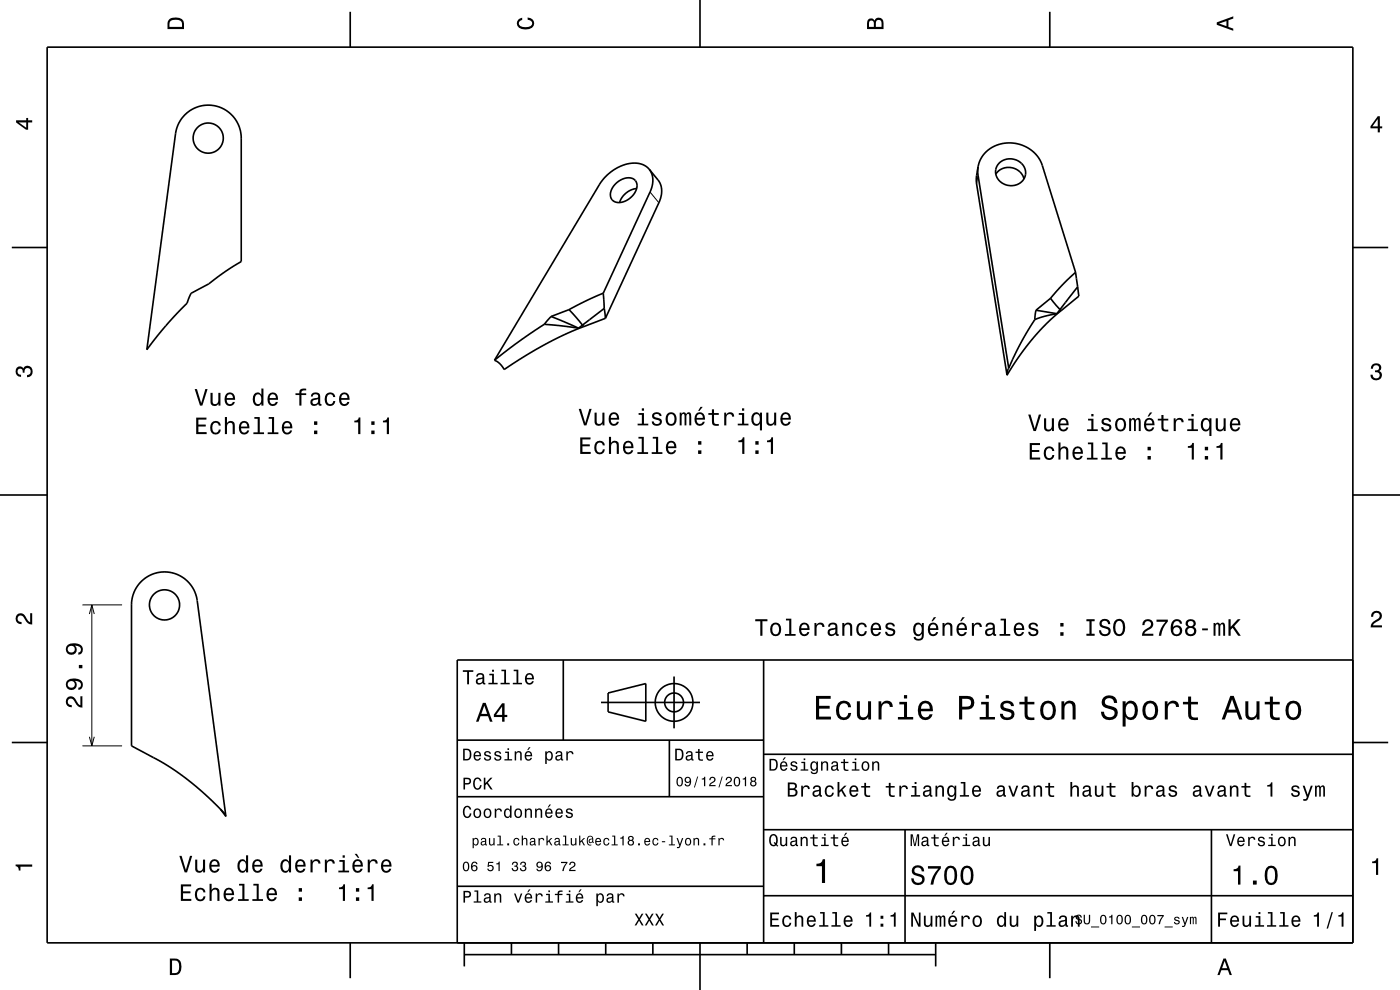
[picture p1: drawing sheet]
<svg xmlns="http://www.w3.org/2000/svg" width="297mm" height="210mm" viewBox="0 0 297 210" stroke-linecap="round" stroke-linejoin="round" font-family="sans-serif">
<path d="M207.5 37.2l-.3 1.8M137.9 40.7l1.9 2.3M17.5 128.3h8.4M19 130.2l.5-1.9 .5 1.9M19.5 128.3v29.9M17.5 158.2h8.4M19 156.3l.5 1.9 .5-1.9" fill="none" stroke="#000" stroke-width=".21"/>
<g fill="none" stroke="#000" stroke-width=".35">
<path d="M10 10h277v190h-277zM74.3 2.5v7.5M148.5 0v10M222.7 2.5v7.5M39.2 24.4a7 7 0 0 1 7.7-1.6 7 7 0 0 1 4.3 6.5v26.2l-3.5 2.2-3.4 2.5-3.8 2-.2 .5a5.4 5.4 0 0 1-2.2 3.2l-3.8 4.2-3.1 4.1 6-45.8a7 7 0 0 1 2-4zM130.6 39a3 3 0 0 1 4.2-.7 2.92 2.92 0 0 1-1.3 3.9 2.61 2.61 0 0 1-3.8 0 2.76 2.76 0 0 1 .9-3.2zM135.1 40a4.3 4.3 0 0 0-3.7 3M137.7 35.9l1.9 2.3a4.5 4.5 0 0 1 .2 4.8l-11.4 24.5M137.7 35.9a4.5 4.5 0 0 1 .2 4.8l-9.9 21.5M137.7 35.9a5.2 5.2 0 0 0-6.3-.5 10 10 0 0 0-4.3 3.8l-22.2 37.2M207.5 35.4l-.4 2.2 .1 1.4 6.4 40.6M207.5 35.4a6.9 6.9 0 0 1 9.9-4.4 6.8 6.8 0 0 1 3.7 4.1l7.1 22.7"/>
<path d="M207.5 35.4v1.8l6.5 40.9M211.3 36.9a3.3 3.3 0 0 1 3.3-1.3 3.3 3.3 0 0 1 2.6 2.4M212 34.5a3.2 3.2 0 0 1 3.8-.5 3.2 3.2 0 0 1 1.7 3.3 3.2 3.2 0 0 1-3.8 2 3.2 3.2 0 0 1-2.4-3.4l.2-.6zM2.5 52.5h7.5M228.2 57.8l.4 3M228.2 57.8l-2.8 2.6-2.5 2.9M287 52.5h7.5M115.5 68.8l-5.4 3.6-5.2 4M115.5 68.8l7.2 .8M116.9 67.1l5.8 2.5M116.9 67.1l-1.4 1.7M120.7 65.7l-3.8 1.4"/>
<path d="M120.7 65.7l3.1 3.6M123.8 69.3l-3.7 1.5-4.4 2.2-4.3 2.5-4.4 2.9-1-1.3-1.1-.7M128 62.2l.2 3.2M128 62.2l-3.7 1.6-3.6 1.9M128.2 65.4l.2 2.1M128.2 65.4l-5.5 4.2M128.4 67.5l-4.6 1.8M214 78.1l-.4 1.5M219.5 67.8l-2.9 4.9-2.6 5.4M219.8 65.8l4.4 .7M219.8 65.8l-.3 2M222.9 63.3l2 2.4"/>
<path d="M222.9 63.3l-3.1 2.5M224.2 66.5l-2.9 .7-1.8 .6M224.9 65.7l-.7 .8M224.9 65.7l.2 .2M225.1 65.9l-3.1 2.8-3.1 3.3-2.9 3.8-2.4 3.8M228.6 60.8l-3.7 4.9M228.6 60.8l.3 2-3.8 3.1M0 105h10M287 105h10M30 123.3a7 7 0 0 1 7.2-1.6 7 7 0 0 1 4.6 5.7l6.1 45.4-4.8-4.6-4.5-3.7-4-2.7-6.7-3.6v-29.9a7 7 0 0 1 2.1-5zM119.5 140v17M162 140v60"/>
<path d="M287 140h-190v60M2.5 157.5h7.5M97 157h65M127.5 149h21M129 147l8-2v8l-8-2zM142 157v12M143 143.5v11M287 157.5h7.5M46.8 171.7l1.1 1.5v-.4M97 169h65M162 176h125M162 160h125"/>
<path d="M192 176v24M257 176v24M97 188h65M162 190h125M74.3 200v7.5M98.5 202.5h100M98.5 200v5M108.5 200v2.5M118.5 200v2.5M128.5 200v2.5M138.5 200v2.5M148.5 200v10"/>
<path d="M158.5 200v2.5M168.5 200v2.5M178.5 200v2.5M188.5 200v2.5M198.5 200v5M222.7 200v7.5"/>
<circle cx="44.2" cy="29.3" r="3.2"/>
<circle cx="34.9" cy="128.3" r="3.2"/>
<circle cx="143" cy="149" r="2"/>
<circle cx="143" cy="149" r="4"/>
</g>
<g fill="#000">
<path d="M36 4a2.18 2.18 0 0 0-.5 2.2h3.5v-1.2a1.43 1.43 0 0 0-1.7-1.3zM36.3 4.4a2.15 2.15 0 0 1 2.2 .3l.1 1h-2.6v-1z" fill-rule="evenodd"/>
<path d="M109.9 4.2l.9-.4v.4a.7 .7 0 0 0-.7 .5 .7 .7 0 0 0 .3 .8 1.7 1.7 0 0 0 2.5-.5 .9 .9 0 0 0-1-.8v-.5a1.24 1.24 0 0 1 1.4 1.1 1.24 1.24 0 0 1-1 1.4 2.22 2.22 0 0 1-2.5-.7l-.2-.5z" fill-rule="evenodd"/>
<path d="M184.2 4.2l-.3 .7v1.3h3.5v-1.3a.98 .98 0 0 0-.7-1.1 .98 .98 0 0 0-1.2 .6 .84 .84 0 0 0-1.3-.2zM184.5 4.5a.54 .54 0 0 1 .6-.1 .54 .54 0 0 1 .3 .6v.7h-1zM185.9 4.4a.62 .62 0 0 1 .8-.1 .62 .62 0 0 1 .3 .6v.8h-1.2z" fill-rule="evenodd"/>
<path d="M258.1 4.7v.6l3.5 1.2v-.4l-1-.4v-1.4l1-.4v-.4zM258.6 5l1.6-.5v1z" fill-rule="evenodd"/>
<path d="M3.4 25.5v.5l2.1 1.5h.5v-1.5h.8v-.5h-.8v-.5h-.4v.5zM4 26h1.6v1.1z" fill-rule="evenodd"/>
<path d="M292.3 24.7l-1.6 2.1v.4h1.6v.9h.4v-.9h.5v-.4h-.5v-2.1zM292.3 25.2v1.6h-1.1z" fill-rule="evenodd"/>
<path d="M291.1 77.4a1.08 1.08 0 0 1 1.4-.2 1.08 1.08 0 0 1 .4 1.2l-.3 .3a1.06 1.06 0 0 1 .5 1.3 1.06 1.06 0 0 1-1.2 .7 1.1 1.1 0 0 1-1.2-1.2h.5a.71 .71 0 0 0 1 .8 .71 .71 0 0 0 .1-1.3h-.6v-.4a.61 .61 0 0 0 .8-.3 .61 .61 0 0 0-.2-.8 .61 .61 0 0 0-.9 .2l-.1 .5h-.5z" fill-rule="evenodd"/>
<path d="M3.6 78a.86 .86 0 0 1 1.4 .2 1.06 1.06 0 0 1 1.2-.6 1.06 1.06 0 0 1 .7 1.2 1.1 1.1 0 0 1-1.2 1.2v-.4a.71 .71 0 0 0 .8-1 .71 .71 0 0 0-1.3-.1v.6h-.4a.61 .61 0 0 0-.3-.8 .61 .61 0 0 0-.8 .2 .61 .61 0 0 0 .2 .8l.6 .2v.4a1.15 1.15 0 0 1-1.2-.6 1.15 1.15 0 0 1 .3-1.3z" fill-rule="evenodd"/>
<path d="M41.6 88.6v3.5h2.2v-.4h-1.7v-1.2h1.5v-.4h-1.5v-1.1h1.7v-.4zM44.9 89.7a1.52 1.52 0 0 0 .8 2.5 1.06 1.06 0 0 0 1.1-1.1h-.4a.67 .67 0 0 1-.6 .7 .67 .67 0 0 1-.7-.6 1.11 1.11 0 0 1 .7-1.5 .6 .6 0 0 1 .6 .6h.4a1.09 1.09 0 0 0-.7-1 1.09 1.09 0 0 0-1.2 .4zM47.7 88.5v3.6h.5v-1.6a.63 .63 0 0 1 .3-.8 .63 .63 0 0 1 .8 .4l.1 2h.4v-1.8a.88 .88 0 0 0-.6-1 .88 .88 0 0 0-1 .5v-1.3zM51 89.7a1.54 1.54 0 0 0 .8 2.5 1.06 1.06 0 0 0 1.1-.9h-.5l-.2 .4-.4 .1a.76 .76 0 0 1-.7-.9h1.8a1.16 1.16 0 0 0-.5-1.4 1.16 1.16 0 0 0-1.4 .2zM51.3 89.9a.66 .66 0 0 1 .8-.1 .66 .66 0 0 1 .4 .7h-1.4zM54 88.5v.3h.7v2.9h-1v.4h2.3v-.4h-.9v-3.2zM57 88.5v.3h.7v2.9h-.9v.4h2.3v-.4h-1v-3.2zM60.1 89.7a1.54 1.54 0 0 0 .8 2.5 1.06 1.06 0 0 0 1.1-.9h-.5l-.2 .4-.4 .1a.76 .76 0 0 1-.7-.9h1.8a1.16 1.16 0 0 0-.5-1.4 1.16 1.16 0 0 0-1.4 .2zM60.4 89.9a.66 .66 0 0 1 .8-.1 .66 .66 0 0 1 .4 .7h-1.4zM66.6 91.3v.8h.7v-.8zM66.6 89.4v.7h.7v-.7z" fill-rule="evenodd"/>
<path d="M41.3 82.5l1.1 3.5h.5l1.1-3.5h-.4l-.9 3-.9-3zM44.7 83.3v1.8a.89 .89 0 0 0 .6 1 .89 .89 0 0 0 1-.5v.4h.5v-2.7h-.5v1.6a.65 .65 0 0 1-.4 .8 .65 .65 0 0 1-.8-.3v-2.1zM47.9 83.6a1.54 1.54 0 0 0 .8 2.5 1.06 1.06 0 0 0 1.1-.8h-.4l-.2 .3-.4 .1a.76 .76 0 0 1-.7-.9h1.8a1.16 1.16 0 0 0-.5-1.4 1.16 1.16 0 0 0-1.5 .2zM48.3 83.8a.66 .66 0 0 1 .8-.1 .66 .66 0 0 1 .3 .7h-1.3zM53.9 83.6a1.57 1.57 0 0 0 .8 2.5l.4-.1 .3-.4v.4h.5v-3.6h-.5v1.3a.89 .89 0 0 0-1.5-.1zM54.3 83.9a.62 .62 0 0 1 .6-.2 .62 .62 0 0 1 .5 .5 1.12 1.12 0 0 1-.7 1.5 1.19 1.19 0 0 1-.4-1.8zM57 83.6a1.54 1.54 0 0 0 .8 2.5 1.06 1.06 0 0 0 1.1-.8h-.4l-.2 .3-.4 .1a.76 .76 0 0 1-.7-.9h1.8a1.16 1.16 0 0 0-.5-1.4 1.16 1.16 0 0 0-1.5 .2zM57.4 83.8a.66 .66 0 0 1 .8-.1 .66 .66 0 0 1 .3 .7h-1.3zM62.7 83.4v.4h.8v2.2h.4v-2.2h1.1v-.4h-1.1a.5 .5 0 0 1 .7-.6h.4v-.4a1.04 1.04 0 0 0-1.5 .8v.2zM66.2 83.5l-.2 .6h.4a.55 .55 0 0 1 .6-.5 .55 .55 0 0 1 .4 .8h-.2a1 1 0 0 0-1 .2 1 1 0 0 0-.3 1.1 .94 .94 0 0 0 1.6 0l.1 .3h.6v-.3h-.2l-.1-1.7a1.02 1.02 0 0 0-1.7-.5zM66.4 85l1.1-.3a.77 .77 0 0 1-.2 .8 .77 .77 0 0 1-.9 .1zM69.2 83.6a1.53 1.53 0 0 0 .8 2.5 1.07 1.07 0 0 0 1.1-1h-.4a.67 .67 0 0 1-.6 .6 .67 .67 0 0 1-.7-.6 1.11 1.11 0 0 1 .6-1.5 .6 .6 0 0 1 .7 .6h.4a1.09 1.09 0 0 0-.7-.9 1.09 1.09 0 0 0-1.2 .3zM72.2 83.6a1.54 1.54 0 0 0 .8 2.5 1.06 1.06 0 0 0 1.1-.8h-.4l-.2 .3-.4 .1a.76 .76 0 0 1-.7-.9h1.8a1.16 1.16 0 0 0-.5-1.4 1.16 1.16 0 0 0-1.5 .2zM72.6 83.8a.66 .66 0 0 1 .8-.1 .66 .66 0 0 1 .3 .7h-1.3z" fill-rule="evenodd"/>
<path d="M75.2 89.2v.4h.8v2.5h.4v-3.5h-.3a.77 .77 0 0 1-.9 .6zM78.8 91.3v.8h.7v-.8zM78.8 89.4v.7h.7v-.7zM81.2 89.2v.4h.9v2.5h.4v-3.5h-.3a.78 .78 0 0 1-1 .6z" fill-rule="evenodd"/>
<path d="M123.1 92.8v3.5h2.2v-.4h-1.7v-1.2h1.5v-.4h-1.5v-1.1h1.7v-.4zM126.4 93.9a1.52 1.52 0 0 0 .8 2.5 1.05 1.05 0 0 0 1.1-1.1h-.4a.67 .67 0 0 1-.6 .7 .67 .67 0 0 1-.7-.6 1.12 1.12 0 0 1 .6-1.5 .6 .6 0 0 1 .7 .6h.4a1.09 1.09 0 0 0-.7-1 1.09 1.09 0 0 0-1.2 .4zM129.2 92.7v3.6h.4v-1.6a.63 .63 0 0 1 .4-.8 .63 .63 0 0 1 .8 .4v2h.5v-1.8a.88 .88 0 0 0-.6-1 .88 .88 0 0 0-1.1 .5v-1.3zM132.5 93.9a1.54 1.54 0 0 0 .7 2.5 1.06 1.06 0 0 0 1.1-.9h-.4l-.2 .4-.4 .1a.76 .76 0 0 1-.7-.9h1.8a1.17 1.17 0 0 0-.5-1.4 1.17 1.17 0 0 0-1.4 .2zM132.8 94.1a.66 .66 0 0 1 .8-.1 .66 .66 0 0 1 .3 .7h-1.3zM135.4 92.7v.3h.7v2.9h-.9v.4h2.3v-.4h-.9v-3.2zM138.5 92.7v.3h.7v2.9h-.9v.4h2.2v-.4h-.9v-3.2zM141.6 93.9a1.54 1.54 0 0 0 .8 2.5 1.06 1.06 0 0 0 1-.9h-.4l-.2 .4-.4 .1a.76 .76 0 0 1-.7-.9h1.8a1.17 1.17 0 0 0-.5-1.4 1.17 1.17 0 0 0-1.4 .2zM141.9 94.1a.66 .66 0 0 1 .8-.1 .66 .66 0 0 1 .3 .7h-1.3zM148.1 95.5v.8h.7v-.8zM148.1 93.6v.7h.7v-.7z" fill-rule="evenodd"/>
<path d="M122.8 86.7l1.1 3.5h.5l1.1-3.5h-.5l-.8 3-.9-3zM126.1 87.5v1.8a.89 .89 0 0 0 .6 1 .89 .89 0 0 0 1.1-.5v.4h.4v-2.7h-.4v1.6a.64 .64 0 0 1-.4 .8 .64 .64 0 0 1-.8-.3v-2.1zM129.4 87.8a1.54 1.54 0 0 0 .8 2.5 1.05 1.05 0 0 0 1.1-.8h-.4l-.3 .3-.3 .1a.76 .76 0 0 1-.7-.9h1.7a1.16 1.16 0 0 0-.4-1.4 1.16 1.16 0 0 0-1.5 .2zM129.8 88a.66 .66 0 0 1 .8-.1 .66 .66 0 0 1 .3 .7h-1.3zM135.5 87.6v.4h.7v1.9h-.9v.3h2.2v-.3h-.9v-2.3zM136.2 86.6v.5h.4v-.5zM138.6 87.7a.76 .76 0 0 0-.2 .8 .76 .76 0 0 0 .7 .5l.9 .3a.63 .63 0 0 1-.6 .7 .63 .63 0 0 1-.7-.6h-.4a1.07 1.07 0 0 0 1.2 .9 1.07 1.07 0 0 0 .9-1.2l-.4-.3-1.1-.4a.54 .54 0 0 1 .4-.6 .54 .54 0 0 1 .6 .5h.4a1.03 1.03 0 0 0-.6-.9 1.03 1.03 0 0 0-1.1 .3zM141.5 87.8a1.53 1.53 0 0 0 .9 2.5 1.48 1.48 0 0 0 1.1-1.4 1.48 1.48 0 0 0-1.1-1.5l-.5 .1zM141.8 88.1a.67 .67 0 0 1 .8-.2 .67 .67 0 0 1 .4 .5 1.11 1.11 0 0 1-.6 1.5 1.17 1.17 0 0 1-.6-1.8zM144.2 87.5v2.7h.4v-2l.2-.4h.3l.1 .3v2.1h.4v-2l.4-.4 .2 .1v.4v1.9h.4v-1.8a.69 .69 0 0 0-.5-1l-.5 .4-.2-.3-.3-.1-.5 .4v-.3zM148.6 86.3l-.5 .9h.3l.7-.9zM147.6 87.8a1.54 1.54 0 0 0 .8 2.5 1.06 1.06 0 0 0 1.1-.8h-.4l-.2 .3-.4 .1a.76 .76 0 0 1-.7-.9h1.8a1.17 1.17 0 0 0-.5-1.4 1.17 1.17 0 0 0-1.5 .2zM148 88a.66 .66 0 0 1 .8-.1 .66 .66 0 0 1 .3 .7h-1.3zM151 86.8v.8h-.7v.4h.7l.1 1.8a1.05 1.05 0 0 0 1.4 .5v-.4a.68 .68 0 0 1-1-.3v-1.6h1v-.4h-1v-.8zM153.6 87.5v2.7h.5v-1.5a.66 .66 0 0 1 .3-.8 .66 .66 0 0 1 .9 .2v.3h.5a.89 .89 0 0 0-.7-.9 .89 .89 0 0 0-1.1 .5v-.5zM156.7 87.6v.4h.7v1.9h-.9v.3h2.3v-.3h-.9v-2.3zM157.4 86.6v.5h.5v-.5zM159.7 87.8a1.57 1.57 0 0 0 .7 2.5l.5-.1 .3-.4v1.5h.5v-3.8h-.5v.5l-.1-.3a.87 .87 0 0 0-1.4 .1zM160 88.1a.62 .62 0 0 1 .7-.2 .62 .62 0 0 1 .5 .5 1.12 1.12 0 0 1-.7 1.5 1.19 1.19 0 0 1-.5-1.8zM162.6 87.5v1.8a.89 .89 0 0 0 .6 1 .89 .89 0 0 0 1-.5v.4h.5v-2.7h-.5v1.6a.65 .65 0 0 1-.4 .8 .65 .65 0 0 1-.8-.3v-2.1zM165.8 87.8a1.54 1.54 0 0 0 .8 2.5 1.06 1.06 0 0 0 1.1-.8h-.4l-.2 .3-.4 .1a.76 .76 0 0 1-.7-.9h1.8a1.17 1.17 0 0 0-.5-1.4 1.17 1.17 0 0 0-1.5 .2zM166.2 88a.66 .66 0 0 1 .8-.1 .66 .66 0 0 1 .3 .7h-1.3z" fill-rule="evenodd"/>
<path d="M156.6 93.4v.4h.9v2.5h.4v-3.5h-.3a.77 .77 0 0 1-1 .6zM160.2 95.5v.8h.7v-.8zM160.2 93.6v.7h.7v-.7zM162.7 93.4v.4h.8v2.5h.5v-3.5h-.3a.77 .77 0 0 1-1 .6z" fill-rule="evenodd"/>
<path d="M218.4 94v3.5h2.3v-.4h-1.8v-1.2h1.6v-.4h-1.6v-1.1h1.7v-.4zM221.7 95.1a1.52 1.52 0 0 0 .9 2.5 1.05 1.05 0 0 0 1.1-1.1h-.5a.67 .67 0 0 1-.6 .7 .67 .67 0 0 1-.7-.6 1.12 1.12 0 0 1 .7-1.5 .59 .59 0 0 1 .6 .6h.5a1.09 1.09 0 0 0-.8-1 1.09 1.09 0 0 0-1.2 .4zM224.5 93.9v3.6h.5v-1.6a.63 .63 0 0 1 .4-.8 .63 .63 0 0 1 .8 .4v2h.4v-1.8a.88 .88 0 0 0-.6-1 .88 .88 0 0 0-1 .5v-1.3zM227.8 95.1a1.54 1.54 0 0 0 .8 2.5 1.06 1.06 0 0 0 1.1-.9h-.4l-.3 .4-.3 .1a.76 .76 0 0 1-.7-.9h1.7a1.17 1.17 0 0 0-.5-1.4 1.17 1.17 0 0 0-1.4 .2zM228.2 95.3a.66 .66 0 0 1 .7-.2 .66 .66 0 0 1 .4 .8h-1.3zM230.8 93.9v.3h.7v2.9h-.9v.4h2.2v-.4h-.9v-3.2zM233.8 93.9v.3h.7v2.9h-.9v.4h2.3v-.4h-.9v-3.2zM236.9 95.1a1.54 1.54 0 0 0 .8 2.5 1.06 1.06 0 0 0 1.1-.9h-.4l-.3 .4-.3 .1a.76 .76 0 0 1-.7-.9h1.7a1.17 1.17 0 0 0-.4-1.4 1.17 1.17 0 0 0-1.5 .2zM237.3 95.3a.66 .66 0 0 1 .8-.2 .66 .66 0 0 1 .3 .8h-1.3zM243.4 96.7v.8h.7v-.8zM243.4 94.8v.7h.7v-.7z" fill-rule="evenodd"/>
<path d="M218.1 87.9l1.2 3.5h.5l1.1-3.5h-.5l-.9 3-.9-3zM221.5 88.7v1.8a.89 .89 0 0 0 .6 1 .89 .89 0 0 0 1.1-.5v.4h.4v-2.7h-.5v1.6a.64 .64 0 0 1-.3 .8 .64 .64 0 0 1-.8-.3l-.1-2.1zM224.8 89a1.54 1.54 0 0 0 .8 2.5 1.05 1.05 0 0 0 1.1-.8h-.5l-.2 .3-.4 .1a.75 .75 0 0 1-.7-.9h1.8a1.16 1.16 0 0 0-.5-1.4 1.16 1.16 0 0 0-1.4 .2zM225.1 89.2a.66 .66 0 0 1 .8-.1 .66 .66 0 0 1 .3 .7h-1.3zM230.8 88.8v.4h.7v1.9h-.9v.3h2.3v-.3h-.9v-2.3zM231.5 87.8v.5h.5v-.5zM233.9 88.9a.75 .75 0 0 0-.2 .8 .75 .75 0 0 0 .7 .5l.9 .3a.63 .63 0 0 1-.6 .7 .63 .63 0 0 1-.7-.6h-.4a1.07 1.07 0 0 0 1.2 .9 1.07 1.07 0 0 0 .9-1.2l-.4-.3-1.1-.4a.54 .54 0 0 1 .4-.6 .54 .54 0 0 1 .7 .5h.4a1.03 1.03 0 0 0-.7-.9 1.03 1.03 0 0 0-1.1 .3zM236.9 89a1.52 1.52 0 0 0 .8 2.5 1.48 1.48 0 0 0 1.2-1.4 1.48 1.48 0 0 0-1.2-1.5l-.5 .1zM237.2 89.3a.67 .67 0 0 1 .7-.2 .67 .67 0 0 1 .5 .5 1.11 1.11 0 0 1-.7 1.5 1.17 1.17 0 0 1-.5-1.8zM239.5 88.7v2.7h.4v-1.8l.3-.6h.2l.2 .3v2.1h.4v-2l.3-.4 .2 .1 .1 .4v1.9h.4v-1.8a.69 .69 0 0 0-.5-1l-.6 .4-.2-.3-.3-.1-.5 .4v-.3zM244 87.5l-.6 .9h.3l.7-.9zM243 89a1.54 1.54 0 0 0 .8 2.5 1.06 1.06 0 0 0 1.1-.8h-.5l-.2 .3-.4 .1a.75 .75 0 0 1-.7-.9h1.8a1.17 1.17 0 0 0-.5-1.4 1.17 1.17 0 0 0-1.4 .2zM243.3 89.2a.66 .66 0 0 1 .8-.1 .66 .66 0 0 1 .4 .7h-1.4zM246.4 88v.8h-.8v.4h.8v1.8a1.05 1.05 0 0 0 1.4 .5v-.4a.68 .68 0 0 1-1-.3v-1.6h1v-.4h-1v-.8zM249 88.7v2.7h.4v-1.5a.66 .66 0 0 1 .4-.8 .66 .66 0 0 1 .8 .2l.1 .3h.4a.89 .89 0 0 0-.7-.9 .89 .89 0 0 0-1 .5v-.5zM252.1 88.8v.4h.7v1.9h-.9v.3h2.2v-.3h-.9v-2.3zM252.8 87.8v.5h.4v-.5zM255 89a1.57 1.57 0 0 0 .8 2.5l.4-.1 .4-.4v1.5h.4v-3.8h-.4v.4l-.2-.2a.87 .87 0 0 0-1.4 .1zM255.4 89.3a.62 .62 0 0 1 .7-.2 .62 .62 0 0 1 .4 .5 1.11 1.11 0 0 1-.6 1.5 1.18 1.18 0 0 1-.5-1.8zM257.9 88.7v1.8a.89 .89 0 0 0 .6 1 .89 .89 0 0 0 1.1-.5v.4h.4v-2.7h-.4v1.6a.65 .65 0 0 1-.4 .8 .65 .65 0 0 1-.8-.3v-2.1zM261.2 89a1.54 1.54 0 0 0 .8 2.5 1.06 1.06 0 0 0 1.1-.8h-.5l-.2 .3-.3 .1a.76 .76 0 0 1-.7-.9h1.7a1.17 1.17 0 0 0-.5-1.4 1.17 1.17 0 0 0-1.4 .2zM261.5 89.2a.66 .66 0 0 1 .8-.1 .66 .66 0 0 1 .4 .7h-1.3z" fill-rule="evenodd"/>
<path d="M252 94.6v.4h.8v2.5h.5v-3.5h-.4a.77 .77 0 0 1-.9 .6zM255.6 96.7v.8h.7v-.8zM255.6 94.8v.7h.7v-.7zM258.1 94.6v.4h.8v2.5h.4v-3.5h-.3a.78 .78 0 0 1-.9 .6z" fill-rule="evenodd"/>
<path d="M3.6 130.4a1.22 1.22 0 0 1 2 .7l.4 .6 .4 .3v-1.9h.4v2.4a1.8 1.8 0 0 1-1.7-1.4 .71 .71 0 0 0-.9-.5 .71 .71 0 0 0-.5 .8 .71 .71 0 0 0 .9 .5v.5a1.18 1.18 0 0 1-1.2-.7 1.18 1.18 0 0 1 .2-1.3z" fill-rule="evenodd"/>
<path d="M160.2 131.4v.4h1.1v3.1h.4v-3.1h1.1v-.4zM163.7 132.4a1.53 1.53 0 0 0 .9 2.6 1.48 1.48 0 0 0 1.1-1.5 1.48 1.48 0 0 0-1.1-1.4l-.5 .1zM164 132.7a.67 .67 0 0 1 .7-.2 .67 .67 0 0 1 .5 .5 1.11 1.11 0 0 1-.6 1.6 1.17 1.17 0 0 1-.6-1.9zM166.7 131.2v.4h.7v2.9h-.9v.4h2.3v-.4h-.9v-3.3zM169.8 132.4a1.55 1.55 0 0 0 .8 2.6 1.07 1.07 0 0 0 1.1-.9h-.4l-.3 .3-.3 .2a.76 .76 0 0 1-.7-1h1.7a1.17 1.17 0 0 0-.4-1.3 1.17 1.17 0 0 0-1.5 .1zM170.2 132.7a.66 .66 0 0 1 .8-.2 .66 .66 0 0 1 .3 .8h-1.3zM172.8 132.2v2.7h.4v-1.6a.66 .66 0 0 1 .4-.8 .66 .66 0 0 1 .8 .3l.1 .2h.4a.89 .89 0 0 0-.7-.9 .89 .89 0 0 0-1 .5v-.4zM175.9 132.3l-.2 .6h.4a.55 .55 0 0 1 .7-.5 .55 .55 0 0 1 .3 .8h-.2a1 1 0 0 0-1 .2 1 1 0 0 0-.3 1.1 .93 .93 0 0 0 1.7 0l.1 .3 .5 .1v-.4h-.2v-1.6a1.02 1.02 0 0 0-.7-.8 1.02 1.02 0 0 0-1.1 .2zM176.1 133.8l1.1-.3a.77 .77 0 0 1-.2 .9 .77 .77 0 0 1-.9 0l-.1-.3zM178.7 132.2v2.7h.4v-1.6a.63 .63 0 0 1 .6-.9 .63 .63 0 0 1 .7 .8v1.7h.4v-1.8a.89 .89 0 0 0-.6-1 .89 .89 0 0 0-1.1 .5v-.4zM182 132.4a1.53 1.53 0 0 0 .8 2.6 1.07 1.07 0 0 0 1.1-1.1h-.4a.67 .67 0 0 1-.7 .7 .67 .67 0 0 1-.7-.6 1.11 1.11 0 0 1 .7-1.6 .59 .59 0 0 1 .7 .6h.4a1.09 1.09 0 0 0-.8-.9 1.09 1.09 0 0 0-1.1 .3zM185 132.4a1.55 1.55 0 0 0 .8 2.6 1.07 1.07 0 0 0 1.1-.9h-.5l-.2 .3-.4 .2a.76 .76 0 0 1-.6-1h1.7a1.17 1.17 0 0 0-.5-1.3 1.17 1.17 0 0 0-1.4 .1zM185.3 132.7a.66 .66 0 0 1 .8-.2 .66 .66 0 0 1 .4 .8h-1.3zM188.1 132.3a.75 .75 0 0 0-.2 .8 .75 .75 0 0 0 .7 .5l.9 .4a.63 .63 0 0 1-.6 .6 .63 .63 0 0 1-.7-.6h-.4a1.07 1.07 0 0 0 1.2 .9 1.07 1.07 0 0 0 .9-1.2l-.4-.3-1.1-.3a.53 .53 0 0 1 .4-.7 .53 .53 0 0 1 .6 .5h.5a1.03 1.03 0 0 0-.7-.9 1.03 1.03 0 0 0-1.1 .3zM194 132.4a1.58 1.58 0 0 0 .8 2.6l.4-.2 .4-.4a.73 .73 0 0 1-.4 1 .73 .73 0 0 1-.9-.3h-.5a1.1 1.1 0 0 0 1.3 .8 1.1 1.1 0 0 0 .9-1.2v-2.5h-.4v.4l-.4-.4a.9 .9 0 0 0-1.2 .2zM194.3 132.7a.63 .63 0 0 1 .7-.2 .63 .63 0 0 1 .5 .6 1.11 1.11 0 0 1-.7 1.5 1.19 1.19 0 0 1-.5-1.9zM198.1 130.9l-.5 .9h.3l.7-.9zM197.1 132.4a1.54 1.54 0 0 0 .8 2.6 1.06 1.06 0 0 0 1.1-.9h-.4l-.2 .3-.4 .2a.76 .76 0 0 1-.7-1h1.8a1.16 1.16 0 0 0-.5-1.3 1.16 1.16 0 0 0-1.5 .1zM197.5 132.7a.66 .66 0 0 1 .8-.2 .66 .66 0 0 1 .3 .8h-1.3zM199.9 132.2v2.7h.5v-1.6a.63 .63 0 0 1 .5-.9 .63 .63 0 0 1 .7 .8v1.7h.4v-1.8a.89 .89 0 0 0-.6-1 .89 .89 0 0 0-1 .5v-.4zM204.2 130.9l-.5 .9h.3l.7-.9zM203.2 132.4a1.54 1.54 0 0 0 .8 2.6 1.07 1.07 0 0 0 1.1-.9h-.4l-.3 .3-.3 .2a.76 .76 0 0 1-.7-1h1.7a1.16 1.16 0 0 0-.4-1.3 1.16 1.16 0 0 0-1.5 .1zM203.6 132.7a.66 .66 0 0 1 .8-.2 .66 .66 0 0 1 .3 .8h-1.3zM206.2 132.2v2.7h.4v-1.6a.66 .66 0 0 1 .4-.8 .66 .66 0 0 1 .8 .3v.2h.5a.89 .89 0 0 0-.7-.9 .89 .89 0 0 0-1 .5v-.4zM209.3 132.3l-.2 .6h.4a.55 .55 0 0 1 .6-.5 .55 .55 0 0 1 .4 .8h-.2a1 1 0 0 0-1 .2 1 1 0 0 0-.3 1.1 .93 .93 0 0 0 1.7 0l.1 .3 .5 .1v-.4h-.2v-1.6a1.02 1.02 0 0 0-.7-.8 1.02 1.02 0 0 0-1.1 .2zM209.5 133.8l1.1-.3a.77 .77 0 0 1-.2 .9 .77 .77 0 0 1-.9 0zM212.3 131.2v.4h.7v2.9h-.9v.4h2.2v-.4h-.9v-3.3zM215.4 132.4a1.55 1.55 0 0 0 .8 2.6 1.07 1.07 0 0 0 1-.9h-.4l-.2 .3-.4 .2a.76 .76 0 0 1-.7-1h1.8a1.17 1.17 0 0 0-.5-1.3 1.17 1.17 0 0 0-1.4 .1zM215.7 132.7a.66 .66 0 0 1 .8-.2 .66 .66 0 0 1 .3 .8h-1.3zM218.4 132.3a.75 .75 0 0 0-.2 .8 .75 .75 0 0 0 .7 .5l.9 .4a.63 .63 0 0 1-.6 .6 .63 .63 0 0 1-.6-.6h-.5a1.07 1.07 0 0 0 1.2 .9 1.07 1.07 0 0 0 .9-1.2l-.4-.3-1.1-.3a.54 .54 0 0 1 .5-.7 .54 .54 0 0 1 .6 .5h.4a1.03 1.03 0 0 0-.7-.9 1.03 1.03 0 0 0-1.1 .3zM224.9 134.1v.8h.7v-.8zM224.9 132.2v.7h.7v-.7zM230.5 131.4v.4h.6v2.6h-.6v.5h1.7v-.5h-.6v-2.6h.6v-.4zM233.5 131.6a.97 .97 0 0 0-.2 1 .97 .97 0 0 0 .9 .6 .77 .77 0 0 1 .9 1 .83 .83 0 0 1-.9 .3 .83 .83 0 0 1-.6-.8h-.5a1.21 1.21 0 0 0 1.5 1.3 1.21 1.21 0 0 0 .8-1.8l-.9-.3a.71 .71 0 0 1-.8-.7 .7 .7 0 0 1 .8-.5 .7 .7 0 0 1 .6 .7h.4a1.17 1.17 0 0 0-.7-1.1 1.17 1.17 0 0 0-1.3 .3zM236.5 131.7a2.52 2.52 0 0 0 .4 3.1 1.21 1.21 0 0 0 1.7-.9 1.93 1.93 0 0 0-.9-2.6l-.8 .1zM237.1 131.8l.3-.1a1.7 1.7 0 0 1 .3 2.7l-.3 .1a1.13 1.13 0 0 1-.8-1.4l.1-.6zM242.7 131.7l-.4 .9h.5a.7 .7 0 0 1 .5-.8 .7 .7 0 0 1 .9 .5 .7 .7 0 0 1-.5 .8 1.8 1.8 0 0 0-1.4 1.8h2.4v-.5h-1.9a2.23 2.23 0 0 1 1.4-1.1 1.13 1.13 0 0 0 .1-1.7 1.13 1.13 0 0 0-1.6 .1zM245.3 131.4v.5h2a5.1 5.1 0 0 0-1.5 3h.5a5.2 5.2 0 0 1 1.4-3v-.5zM248.9 131.6a2.39 2.39 0 0 0 .2 3.3 1.16 1.16 0 0 0 1.5-.4 1.16 1.16 0 0 0-.2-1.5 1.16 1.16 0 0 0-1.6 0 1.02 1.02 0 0 1 .9-1.3 .58 .58 0 0 1 .6 .6h.5a1.11 1.11 0 0 0-.8-.9 1.11 1.11 0 0 0-1.1 .2zM248.8 133.8a.75 .75 0 0 1 1.5 0 .75 .75 0 0 1-1.5 0zM251.8 131.6a.83 .83 0 0 0 .2 1.4 1.11 1.11 0 0 0-.5 1.5 1.11 1.11 0 0 0 1.6 .4 1.03 1.03 0 0 0 .7-.9 1.03 1.03 0 0 0-.6-1 .89 .89 0 0 0 .4-1.1 .89 .89 0 0 0-1-.6zM251.9 133.9a.71 .71 0 0 1 1.4 0 .71 .71 0 0 1-1.4 0zM252 132.3a.6 .6 0 0 1 1.2 0 .6 .6 0 0 1-1.2 0zM255 133.3v.4h1.2v-.4zM257.5 132.2v2.7h.4v-1.9a.49 .49 0 0 1 .3-.6l.3 .3v2.2h.4v-2.1l.3-.4 .2 .2 .1 .4v1.9h.4v-1.9a.69 .69 0 0 0-.5-.9l-.6 .3-.2-.2-.3-.1-.5 .3v-.2zM260.6 131.4v3.5h.5v-1.3l.4-.4 1.2 1.7h.5l-1.4-2.1 1.4-1.4h-.6l-1.5 1.6v-1.6z" fill-rule="evenodd"/>
<path d="M291.2 129.9a1.18 1.18 0 0 1 1.9 .3 1.18 1.18 0 0 1-1 1.7l-.5 .3-.3 .5h1.9v.4h-2.4a1.8 1.8 0 0 1 1.4-1.8 .71 .71 0 0 0 .5-.8 .71 .71 0 0 0-.9-.5 .71 .71 0 0 0-.5 .8h-.4z" fill-rule="evenodd"/>
<path d="M14.2 148a1.2 1.2 0 0 0-.1 1.4 1.2 1.2 0 0 0 1.1 .6v-.4a.71 .71 0 0 1-.8-.6 .71 .71 0 0 1 .5-.8 .71 .71 0 0 1 .8 .5 1.81 1.81 0 0 0 1.8 1.4v-2.4h-.5v1.9a2.23 2.23 0 0 1-1.1-1.5 1.11 1.11 0 0 0-1.7-.1zM14.4 144.3a1.17 1.17 0 0 0-.3 1.6 1.17 1.17 0 0 0 1.7 .2 1.17 1.17 0 0 0 .1-1.7 1.03 1.03 0 0 1 1.3 .9 .56 .56 0 0 1-.6 .6v.4a1.18 1.18 0 0 0 1-1.2 1.18 1.18 0 0 0-1.1-1.1 2.86 2.86 0 0 0-2.1 .3zM14.4 145.1a.75 .75 0 0 1 1.5 0 .75 .75 0 0 1-1.5 0zM16.7 141.1v.6h.8v-.6zM14.4 136.8a1.17 1.17 0 0 0-.3 1.6 1.17 1.17 0 0 0 1.7 .2 1.17 1.17 0 0 0 .1-1.6 1.03 1.03 0 0 1 1.3 .8 .56 .56 0 0 1-.6 .6v.5a1.18 1.18 0 0 0 1-1.3 1.18 1.18 0 0 0-1.1-1.1 2.86 2.86 0 0 0-2.1 .3zM14.4 137.7a.75 .75 0 0 1 1.5 0 .75 .75 0 0 1-1.5 0z" fill-rule="evenodd"/>
<path d="M98.2 158.8v2.5h.9a1.37 1.37 0 0 0 .7-2.2 1.56 1.56 0 0 0-1.6-.3zM98.6 159.1a.98 .98 0 0 1 1.1 .7 .98 .98 0 0 1-.6 1.2h-.5zM100.7 159.6a1.04 1.04 0 0 0-.2 1.2 1.04 1.04 0 0 0 1 .5l.5-.5h-.3l-.4 .3a.54 .54 0 0 1-.5-.7h1.3a.83 .83 0 0 0-.4-.9 .83 .83 0 0 0-1 .1zM100.9 159.7l.2-.1a.47 .47 0 0 1 .5 .1 .47 .47 0 0 1 .1 .5h-.9zM102.9 159.5l-.2 .1a.69 .69 0 0 0 .9 .9l.2 .1a.43 .43 0 0 1-.4 .5 .43 .43 0 0 1-.4-.4h-.3a.74 .74 0 0 0 .9 .7 .74 .74 0 0 0 .5-1l-1-.4a.38 .38 0 0 1 .3-.5 .38 .38 0 0 1 .4 .4h.3a.78 .78 0 0 0-1.2-.4zM105.1 159.5l-.2 .1a.69 .69 0 0 0 .9 .9l.2 .1a.43 .43 0 0 1-.4 .5 .43 .43 0 0 1-.5-.4h-.3a.74 .74 0 0 0 .9 .7 .74 .74 0 0 0 .5-1l-.9-.4a.38 .38 0 0 1 .3-.5 .38 .38 0 0 1 .4 .4h.3a.77 .77 0 0 0-1.2-.4zM107.2 159.4v.3h.5v1.3h-.7v.3h1.6v-.3h-.6v-1.6zM107.7 158.7v.4h.3v-.4zM109.2 159.4v1.9h.3v-1.1a.45 .45 0 0 1 .4-.6 .45 .45 0 0 1 .5 .5v1.2h.3v-1.3a.63 .63 0 0 0-.5-.7 .63 .63 0 0 0-.7 .4v-.3zM112.2 158.5l-.4 .6h.3l.5-.6zM111.5 159.6a1.04 1.04 0 0 0-.2 1.2 1.04 1.04 0 0 0 1.1 .5l.5-.5h-.3l-.5 .3a.54 .54 0 0 1-.5-.7h1.3a.83 .83 0 0 0-.4-.9 .83 .83 0 0 0-1 .1zM111.8 159.7l.1-.1a.48 .48 0 0 1 .5 .1 .48 .48 0 0 1 .2 .5h-1zM115.7 159.4v2.7h.3v-1.1a.66 .66 0 0 0 .7 .4 .66 .66 0 0 0 .5-.6 .91 .91 0 0 0 0-1.1 .91 .91 0 0 0-1-.3l-.2 .3v-.3zM116.1 159.8a.45 .45 0 0 1 .5-.2 .45 .45 0 0 1 .3 .4 .65 .65 0 0 1 .1 .8 .65 .65 0 0 1-.7 .2 .98 .98 0 0 1-.2-1.2zM118.1 159.5l-.2 .4h.3a.39 .39 0 0 1 .4-.3 .39 .39 0 0 1 .3 .5h-.1a.65 .65 0 0 0-1 .4 .65 .65 0 0 0 .6 .9l.6-.3 .1 .2h.4v-.2l-.2-.1v-1.1a.72 .72 0 0 0-.5-.6 .72 .72 0 0 0-.7 .2zM118.2 160.6l.8-.3a.55 .55 0 0 1-.2 .7 .55 .55 0 0 1-.6 0zM120.1 159.4v1.9h.4v-1.1a.47 .47 0 0 1 .2-.6 .47 .47 0 0 1 .6 .2v.2h.4a.64 .64 0 0 0-.5-.7 .64 .64 0 0 0-.8 .4v-.3z" fill-rule="evenodd"/>
<path d="M98.2 142.2v.3h.9v2.7h.4v-2.7h.9v-.3zM101.3 143l-.3 .5h.4a.47 .47 0 0 1 .5-.4 .47 .47 0 0 1 .4 .6l-.2 .1a.84 .84 0 0 0-1 .2 .84 .84 0 0 0 0 1.1 .9 .9 0 0 0 1.3-.2l.1 .2 .5 .1v-.3l-.3-.1v-1.3a.87 .87 0 0 0-1.4-.5zM101.4 144.3l.9-.3a.66 .66 0 0 1-.1 .7 .66 .66 0 0 1-.8 .1zM103.8 142.9v.3h.6v1.6h-.8v.4h2v-.4h-.8v-1.9zM104.4 142.1v.4h.4v-.4zM106.4 142.1v.3h.6v2.4h-.8v.4h1.9v-.4h-.7v-2.7zM109 142.1v.3h.6v2.4h-.8v.4h1.9v-.4h-.7v-2.7zM111.6 143.1a1.32 1.32 0 0 0 .7 2.1 .9 .9 0 0 0 .9-.7h-.3l-.2 .3-.4 .1a.65 .65 0 0 1-.6-.8h1.6a1 1 0 0 0-.4-1.2 1 1 0 0 0-1.3 .2zM111.9 143.3a.57 .57 0 0 1 .7-.1 .57 .57 0 0 1 .3 .6h-1.2z" fill-rule="evenodd"/>
<path d="M102.4 149.1l-1.4 4h.5l.4-1.2h1.6l.4 1.2h.6l-1.5-4zM102.7 149.7l.7 1.7h-1.3zM106.5 149.2l-1.7 2.4v.5h1.7v1h.5v-1h.6v-.5h-.6v-2.4zM106.5 149.9v1.7h-1.3z" fill-rule="evenodd"/>
<path d="M143.2 158.8v2.5h.9a1.37 1.37 0 0 0 .7-2.2 1.56 1.56 0 0 0-1.6-.3zM143.6 159.1a.98 .98 0 0 1 1.1 .7 .98 .98 0 0 1-.6 1.2h-.5zM145.7 159.5l-.2 .4h.3a.39 .39 0 0 1 .5-.3 .39 .39 0 0 1 .3 .5h-.2a.65 .65 0 0 0-.9 .4 .65 .65 0 0 0 .5 .9l.7-.3v.2h.4v-.2l-.1-.1-.1-1.1a.73 .73 0 0 0-.4-.6 .73 .73 0 0 0-.8 .2zM145.8 160.6l.8-.3a.55 .55 0 0 1-.1 .7 .55 .55 0 0 1-.7 0zM148.1 158.9v.5h-.5v.3h.5v1.3a.75 .75 0 0 0 1 .4v-.3a.48 .48 0 0 1-.7-.3v-1.1h.7v-.3h-.7v-.5zM150 159.6a1.04 1.04 0 0 0-.2 1.2 1.04 1.04 0 0 0 1.1 .5l.5-.5h-.4l-.4 .3a.54 .54 0 0 1-.5-.7h1.3a.83 .83 0 0 0-.4-.9 .83 .83 0 0 0-1 .1zM150.3 159.7l.1-.1a.48 .48 0 0 1 .5 .1 .48 .48 0 0 1 .2 .5h-1z" fill-rule="evenodd"/>
<path d="M173.1 147.6v5h3.2v-.6h-2.5v-1.7h2.2v-.6h-2.2v-1.5h2.4v-.6zM177.8 149.2a2.59 2.59 0 0 0 .5 3.4 1.58 1.58 0 0 0 2.3-1.4h-.6a.95 .95 0 0 1-.9 1 .95 .95 0 0 1-1-.9 1.59 1.59 0 0 1 .9-2.1 .85 .85 0 0 1 .9 .8h.7a1.56 1.56 0 0 0-1.1-1.3 1.56 1.56 0 0 0-1.7 .5zM181.8 148.8v2.5a1.27 1.27 0 0 0 .9 1.4 1.27 1.27 0 0 0 1.5-.7v.6h.6v-3.8h-.6v2.2a.92 .92 0 0 1-.6 1.1 .92 .92 0 0 1-1.2-.4v-2.9zM186.4 148.8v3.8h.6v-2.2a.95 .95 0 0 1 .5-1.1 .95 .95 0 0 1 1.2 .3l.1 .4h.6a1.28 1.28 0 0 0-1-1.4 1.28 1.28 0 0 0-1.4 .8v-.6zM190.8 148.9v.5h1v2.7h-1.3v.5h3.2v-.5h-1.3v-3.2zM191.8 147.4v.8h.6v-.8zM195.1 149.2a2.62 2.62 0 0 0 .5 3.4 1.57 1.57 0 0 0 2.2-1.1h-.6l-.3 .5-.5 .2a1.08 1.08 0 0 1-1-1.3h2.5a1.66 1.66 0 0 0-.7-2 1.66 1.66 0 0 0-2.1 .3zM195.6 149.5a.94 .94 0 0 1 1.2-.2 .94 .94 0 0 1 .5 1h-1.9zM203.5 147.6v5h.6v-2.1h.8a1.47 1.47 0 0 0 1.8-1.2 1.47 1.47 0 0 0-1.5-1.7zM204.1 148.2a1.6 1.6 0 0 1 1.8 .5 .86 .86 0 0 1 0 .9 .86 .86 0 0 1-.9 .3h-.9zM208.1 148.9v.5h1v2.7h-1.3v.5h3.3v-.5h-1.3v-3.2zM209.1 147.4v.8h.7v-.8zM212.6 148.9a1.08 1.08 0 0 0-.3 1.2 1.08 1.08 0 0 0 1 .7l1.1 .4a.57 .57 0 0 1 .2 .6 .57 .57 0 0 1-.5 .4 .96 .96 0 0 1-1.4-.8h-.6a1.6 1.6 0 0 0 1.3 1.4 1.6 1.6 0 0 0 1.7-.8 1.13 1.13 0 0 0-1-1.6l-1.1-.3-.2-.4a.87 .87 0 0 1 .9-.5 .87 .87 0 0 1 .8 .6h.6a1.41 1.41 0 0 0-2.1-1.1zM217.4 147.8v1.1h-1.1v.5h1.1v2.6l.2 .4 .4 .3h1.4v-.5a.97 .97 0 0 1-1.4-.5v-2.3h1.4v-.5h-1.4v-1.1zM221.1 149.2a2.56 2.56 0 0 0 .5 3.4 1.72 1.72 0 0 0 1.8-.2 1.72 1.72 0 0 0 .6-1.7 1.7 1.7 0 0 0-.9-1.9 1.7 1.7 0 0 0-2 .4zM221.6 149.6a.96 .96 0 0 1 1-.4 .96 .96 0 0 1 .7 .8 1.59 1.59 0 0 1-1 2.2 1.19 1.19 0 0 1-1-1.5zM225.2 148.8v3.8h.6v-2.2a.97 .97 0 0 1 .5-1.1 .97 .97 0 0 1 1.1 .2l.1 .7v2.4h.7v-2.5a1.27 1.27 0 0 0-.9-1.4 1.27 1.27 0 0 0-1.5 .6v-.5zM234.1 147.9a1.38 1.38 0 0 0-.3 1.5 1.38 1.38 0 0 0 1.3 .9 1.25 1.25 0 0 1 1.4 .9 1.15 1.15 0 0 1-1.3 .9 1.15 1.15 0 0 1-1-1.1h-.7a1.8 1.8 0 0 0 1.7 1.8 1.8 1.8 0 0 0 1.9-1.6 1.46 1.46 0 0 0-1.5-1.4l-.6-.2a.83 .83 0 0 1-.5-1.1 .83 .83 0 0 1 1.2-.3l.5 .5 .1 .4h.7a1.67 1.67 0 0 0-1-1.6 1.67 1.67 0 0 0-1.9 .4zM238.2 148.8v5.3h.6v-2.1a1.32 1.32 0 0 0 1.4 .7 1.32 1.32 0 0 0 1.1-1.1 2.43 2.43 0 0 0-.8-2.8 1.21 1.21 0 0 0-1.7 .5v-.5zM239.1 149.6a.9 .9 0 0 1 .9-.4 .9 .9 0 0 1 .7 .8 1.61 1.61 0 0 1-.9 2.2 1.18 1.18 0 0 1-1-1.5zM242.8 149.2a2.56 2.56 0 0 0 .5 3.4 1.72 1.72 0 0 0 1.8-.2 1.72 1.72 0 0 0 .6-1.7 1.7 1.7 0 0 0-.9-1.9 1.7 1.7 0 0 0-2 .4zM243.3 149.6a.96 .96 0 0 1 1-.4 .96 .96 0 0 1 .7 .8 1.59 1.59 0 0 1-1 2.2 1.19 1.19 0 0 1-1-1.5zM247.1 148.8v3.8h.6v-2.2a.95 .95 0 0 1 .5-1.1 .95 .95 0 0 1 1.2 .3l.1 .4h.6a1.28 1.28 0 0 0-1-1.4 1.28 1.28 0 0 0-1.4 .8v-.6zM252 147.8v1.1h-1v.5h1l.1 2.6 .2 .4 .4 .3h1.4v-.5a.97 .97 0 0 1-1.4-.5v-2.3h1.4v-.5h-1.4v-1.1zM261 147.6l-1.8 5h.6l.6-1.4h2l.5 1.4h.7l-1.9-5zM261.4 148.3l.7 2.2h-1.5zM264.2 148.8v2.5a1.27 1.27 0 0 0 .9 1.4 1.27 1.27 0 0 0 1.5-.7v.6h.6v-3.8h-.6v2.2a.92 .92 0 0 1-.6 1.1 .92 .92 0 0 1-1.1-.4l-.1-2.9zM269.4 147.8v1.1h-1.1v.5h1.1v2.6l.2 .4 .4 .3 .7 .1 .8-.1v-.5a.97 .97 0 0 1-1.4-.5l-.1-2.3h1.5v-.5h-1.5v-1.1zM273.1 149.2a2.56 2.56 0 0 0 .6 3.4 1.72 1.72 0 0 0 1.8-.2 1.72 1.72 0 0 0 .6-1.7 1.7 1.7 0 0 0-.9-1.9 1.7 1.7 0 0 0-2.1 .4zM273.6 149.6a.96 .96 0 0 1 1-.4 .96 .96 0 0 1 .7 .8 1.59 1.59 0 0 1-.9 2.2 1.19 1.19 0 0 1-1.1-1.5z" fill-rule="evenodd"/>
<path d="M98.3 165v2.5h.4v-1.1a.96 .96 0 0 0 1.2-.7 .66 .66 0 0 0-.7-.7zM98.7 165.3h.4a.43 .43 0 0 1 .5 .4 .43 .43 0 0 1-.5 .4h-.4zM100.6 165.2a1.45 1.45 0 0 0 .7 2.3 .94 .94 0 0 0 .9-1h-.4a.58 .58 0 0 1-.8 .7 1.49 1.49 0 0 1 0-1.9 .51 .51 0 0 1 .8 .4h.3a.85 .85 0 0 0-.6-.8 .85 .85 0 0 0-.9 .3zM102.6 165v2.5h.4v-.9l.3-.3 .8 1.2h.4l-1-1.5 1-1h-.5l-1 1.1v-1.1z" fill-rule="evenodd"/>
<path d="M98.4 171.2a1.45 1.45 0 0 0 .7 2.3 .94 .94 0 0 0 .9-1h-.3a.59 .59 0 0 1-.8 .7 1.31 1.31 0 0 1 .2-2l.3 .1 .2 .4h.4a.85 .85 0 0 0-.6-.8 .85 .85 0 0 0-1 .3zM100.6 171.7a1.04 1.04 0 0 0-.1 1.3 1.04 1.04 0 0 0 1.1 .5 1.04 1.04 0 0 0 .5-1.3 1.04 1.04 0 0 0-1.2-.7zM100.9 171.9a.48 .48 0 0 1 .5-.1 .48 .48 0 0 1 .3 .4 .66 .66 0 0 1 0 .7 .66 .66 0 0 1-.7 .3 .98 .98 0 0 1-.1-1.3zM102.8 171.7a1.04 1.04 0 0 0-.2 1.3 1.04 1.04 0 0 0 1.2 .5 1.04 1.04 0 0 0 .5-1.3 1.04 1.04 0 0 0-1.2-.7zM103 171.9a.48 .48 0 0 1 .5-.1 .48 .48 0 0 1 .4 .4 .66 .66 0 0 1 0 .7 .66 .66 0 0 1-.7 .3 .97 .97 0 0 1-.2-1.3zM105 171.5v2h.3v-1.1a.47 .47 0 0 1 .2-.6 .47 .47 0 0 1 .6 .2l.1 .1h.3a.64 .64 0 0 0-.5-.6 .64 .64 0 0 0-.7 .4v-.4zM107.1 171.7a1.06 1.06 0 0 0-.2 1.2 1.06 1.06 0 0 0 .9 .6l.4-.3v.3h.3v-2.6h-.3v.9a.63 .63 0 0 0-1.1-.1zM107.4 171.9a.44 .44 0 0 1 .4-.1 .44 .44 0 0 1 .4 .4 .65 .65 0 0 1 0 .7 .65 .65 0 0 1-.7 .3l-.2-.4zM109.3 171.7a1.04 1.04 0 0 0-.1 1.3 1.04 1.04 0 0 0 1.1 .5 1.04 1.04 0 0 0 .5-1.3 1.04 1.04 0 0 0-1.2-.7zM109.5 171.9a.48 .48 0 0 1 .6-.1 .48 .48 0 0 1 .3 .4 .66 .66 0 0 1 0 .7 .66 .66 0 0 1-.7 .3 .98 .98 0 0 1-.2-1.3zM111.4 171.5v2h.3v-1.1a.45 .45 0 0 1 .3-.7 .45 .45 0 0 1 .5 .6v1.2h.4v-1.3a.63 .63 0 0 0-.5-.7 .63 .63 0 0 0-.7 .3v-.3zM113.5 171.5v2h.3v-1.1a.45 .45 0 0 1 .3-.6 .45 .45 0 0 1 .6 .2v1.5h.3v-1.3a.63 .63 0 0 0-.4-.7 .63 .63 0 0 0-.8 .3v-.3zM116.5 170.7l-.3 .6h.2l.5-.6zM115.9 171.7a1.04 1.04 0 0 0-.2 1.2 1.04 1.04 0 0 0 1 .6l.5-.6h-.3l-.4 .4a.54 .54 0 0 1-.5-.7h1.2a.83 .83 0 0 0-.3-1 .83 .83 0 0 0-1 .1zM116.1 171.9l.2-.1a.47 .47 0 0 1 .4 .1 .47 .47 0 0 1 .2 .4h-.9zM118 171.7a1.04 1.04 0 0 0-.2 1.2 1.04 1.04 0 0 0 1.1 .6l.5-.6h-.3l-.5 .4a.53 .53 0 0 1-.5-.7h1.3a.83 .83 0 0 0-.3-1 .83 .83 0 0 0-1.1 .1zM118.3 171.9l.1-.1a.47 .47 0 0 1 .5 .1 .47 .47 0 0 1 .2 .4h-1zM120.2 171.6l-.1 .2a.69 .69 0 0 0 .8 .9l.3 .1a.43 .43 0 0 1-.4 .5 .43 .43 0 0 1-.5-.4h-.3a.74 .74 0 0 0 .9 .7 .74 .74 0 0 0 .5-1.1l-1-.3a.38 .38 0 0 1 .3-.5 .38 .38 0 0 1 .5 .3h.3a.77 .77 0 0 0-1.3-.4z" fill-rule="evenodd"/>
<path d="M100.3 177.8v2.1h.2v-.8a.53 .53 0 0 0 .6 .3 .53 .53 0 0 0 .4-.5 .73 .73 0 0 0 0-.8 .73 .73 0 0 0-.8-.3l-.2 .2v-.2zM100.6 178.1l.1-.1a.56 .56 0 0 1 .6 .5 .56 .56 0 0 1-.6 .6l-.2-.3zM102.2 177.9l-.2 .3h.2a.31 .31 0 0 1 .4-.3 .31 .31 0 0 1 .2 .5 .61 .61 0 0 0-.7 .1 .61 .61 0 0 0 0 .7 .61 .61 0 0 0 .8-.1l.1 .2h.3l-.1-.2-.1-.9a.58 .58 0 0 0-.3-.5 .58 .58 0 0 0-.6 .2zM102.3 178.7l.6-.2v.3a.34 .34 0 0 1-.3 .4 .34 .34 0 0 1-.4-.4zM103.7 177.8v1a.51 .51 0 0 0 .4 .6 .51 .51 0 0 0 .6-.3v.2h.2v-1.5h-.2v1.1l-.4 .2-.3-.2v-1.1zM105.6 177.3v.2h.4v1.6h-.5v.2h1.3v-.2h-.6v-1.8zM107.6 178.9v.4h.4v-.4zM109.1 177.9a.83 .83 0 0 0-.2 1 .83 .83 0 0 0 .9 .4l.4-.5h-.3l-.2 .3a.58 .58 0 0 1-.5-.6 .58 .58 0 0 1 .5-.5l.2 .3h.3a.63 .63 0 0 0-.5-.6 .63 .63 0 0 0-.6 .2zM110.7 177.3v2h.2l.1-1.1 .3-.3 .3 .3v1.1h.3v-1a.5 .5 0 0 0-.4-.6 .5 .5 0 0 0-.6 .3v-.7zM112.6 177.9l-.2 .3h.3a.31 .31 0 0 1 .3-.3 .31 .31 0 0 1 .3 .5 .61 .61 0 0 0-.8 .1 .61 .61 0 0 0 0 .7 .61 .61 0 0 0 .8-.1l.1 .2h.3l-.1-.2v-.9a.58 .58 0 0 0-.4-.5 .58 .58 0 0 0-.6 .2zM112.7 178.7l.6-.2v.3a.34 .34 0 0 1-.3 .4 .34 .34 0 0 1-.4-.4zM114.2 177.8v1.5h.3l.1-1.2 .4-.1 .2 .3h.3a.51 .51 0 0 0-.4-.6 .51 .51 0 0 0-.6 .3v-.2zM115.9 177.3v2h.3v-.5l.2-.3 .5 .8h.3l-.6-1 .6-.5h-.3l-.7 .7v-1.2zM117.8 177.9l-.2 .3h.3a.31 .31 0 0 1 .3-.3 .31 .31 0 0 1 .3 .5h-.2a.52 .52 0 0 0-.7 .3 .52 .52 0 0 0 .4 .7l.5-.3 .1 .2h.3l-.1-.2v-.9a.58 .58 0 0 0-.4-.5 .58 .58 0 0 0-.6 .2zM117.9 178.7l.6-.2v.3a.34 .34 0 0 1-.3 .4 .34 .34 0 0 1-.4-.4zM119.5 177.3v.2h.4v1.6h-.6v.2h1.3v-.2h-.5v-1.8zM121.1 177.8v1a.51 .51 0 0 0 .3 .6 .51 .51 0 0 0 .6-.3v.2h.3v-1.5h-.3v1.1l-.4 .2-.3-.2v-1.1zM122.9 177.3v2h.2v-.5l.3-.3 .4 .8h.3l-.6-1 .6-.5h-.3l-.7 .7v-1.2zM124.8 177.4a1.49 1.49 0 0 0 .1 1.9h.6v-.2a.49 .49 0 0 1-.8-.4 .96 .96 0 0 1 .5-1.2l.3 .1 .1 .2a.65 .65 0 0 0-.6 .9l.2 .2 .5-.3v.2h.3l-.1-.2a.96 .96 0 0 0-.7-1.3zM125.1 178.2l.5-.2-.1 .6h-.4zM126.4 177.9a.83 .83 0 0 0-.1 1 .83 .83 0 0 0 .8 .4l.4-.4-.8 .2-.2-.5h1v-.1a.64 .64 0 0 0-.3-.7 .64 .64 0 0 0-.8 .1zM126.6 178.1l.5-.1 .2 .4h-.8zM128.2 177.9a.83 .83 0 0 0-.2 1 .83 .83 0 0 0 .9 .4l.4-.5h-.3l-.2 .3a.58 .58 0 0 1-.6-.6 .58 .58 0 0 1 .6-.5l.2 .3h.3a.62 .62 0 0 0-.5-.6 .62 .62 0 0 0-.6 .2zM129.9 177.3v.2h.4v1.6h-.6v.2h1.3v-.2h-.5v-1.8zM131.6 177.7v.2h.4v1.4h.3v-2zM133.4 177.5l-.2 .5 .3 .2a.62 .62 0 0 0-.1 1 .62 .62 0 0 0 .9 0 .62 .62 0 0 0-.1-1 .58 .58 0 0 0 .1-.8 .58 .58 0 0 0-.9 .1zM133.4 178.8a.41 .41 0 0 1 .8 0 .41 .41 0 0 1-.8 0zM133.5 177.9a.35 .35 0 0 1 .7 0 .35 .35 0 0 1-.7 0zM135.4 178.9v.4h.4v-.4zM136.8 177.9a.83 .83 0 0 0-.1 1 .83 .83 0 0 0 .8 .4l.4-.4-.7 .2-.3-.5h1v-.1a.64 .64 0 0 0-.3-.7 .64 .64 0 0 0-.8 .1zM137 178.1l.5-.1 .2 .4h-.8zM138.6 177.9a.83 .83 0 0 0-.2 1 .83 .83 0 0 0 .9 .4l.4-.5h-.3l-.2 .3a.58 .58 0 0 1-.6-.6 .58 .58 0 0 1 .6-.5l.2 .3h.3a.63 .63 0 0 0-.5-.6 .63 .63 0 0 0-.6 .2zM140.4 178.4v.3h.7v-.3zM142 177.3v.2h.4v1.6h-.5v.2h1.3v-.2h-.5v-1.8zM143.5 177.8l.6 1.6-.1 .2-.4 .1v.2h.4l.2-.2 .8-1.9h-.3l-.5 1.2-.4-1.2zM145.5 177.9a.83 .83 0 0 0-.1 1 .83 .83 0 0 0 .9 .4 .79 .79 0 0 0 .3-1.1 .79 .79 0 0 0-1.1-.3zM145.7 178.1l.1-.1a.56 .56 0 0 1 .6 .5 .56 .56 0 0 1-.6 .6l-.2-.3zM147.1 177.8v1.5h.3v-1.1l.4-.3 .2 .3 .1 1.1h.2v-1a.51 .51 0 0 0-.3-.6 .51 .51 0 0 0-.6 .3v-.2zM149.2 178.9v.4h.4v-.4zM150.5 177.8v.2h.4v1.3h.3v-1.3h.6v-.2h-.6l.1-.3h.5v-.2h-.3a.46 .46 0 0 0-.6 .5zM152.4 177.8v1.5h.3l.1-1.2 .4-.1 .2 .3h.2a.51 .51 0 0 0-.4-.6 .51 .51 0 0 0-.6 .3v-.2z" fill-rule="evenodd"/>
<path d="M143.7 165a1.16 1.16 0 0 0 .5 1.8 1.16 1.16 0 0 0 .5-1.8 .63 .63 0 0 0-1 0zM144 165.1l.2-.1a.98 .98 0 0 1 0 1.6l-.2-.1-.2-.3v-.7zM145.4 165a.66 .66 0 0 0 0 .9 .66 .66 0 0 0 .9 0 .56 .56 0 0 1-.6 .7l-.2-.3h-.3a.7 .7 0 0 0 .9 .5 .7 .7 0 0 0 .5-.8 .81 .81 0 0 0-.2-1 .81 .81 0 0 0-1 0zM145.5 165.4a.42 .42 0 0 1 .8 0 .42 .42 0 0 1-.8 0zM147.9 164.7l-.7 2.3h.2l.7-2.3zM148.9 165.1v.3h.4v1.4h.3v-2zM150.7 164.9l-.2 .6h.2a.4 .4 0 0 1 .3-.5 .4 .4 0 0 1 .5 .3 .4 .4 0 0 1-.3 .5l-.1 .1a.95 .95 0 0 0-.7 .9h1.4v-.3h-1.1l.5-.4a.67 .67 0 0 0 .5-1 .67 .67 0 0 0-1-.2zM153.1 164.7l-.7 2.3h.2l.7-2.3zM154.1 164.9l-.2 .6h.3a.4 .4 0 0 1 .3-.5 .4 .4 0 0 1 .5 .3 .4 .4 0 0 1-.3 .5l-.2 .1a.93 .93 0 0 0-.6 .9h1.4v-.3h-1.1l.5-.4a.67 .67 0 0 0 .5-1 .67 .67 0 0 0-1.1-.2zM155.8 165a1.15 1.15 0 0 0 .5 1.8 1.16 1.16 0 0 0 .5-1.8 .63 .63 0 0 0-1 0zM156.1 165.1l.2-.1a.98 .98 0 0 1 0 1.6l-.2-.1-.2-.3v-.7zM157.6 165.1v.3h.4v1.4h.3v-2zM159.4 164.9l-.2 .5 .2 .3a.62 .62 0 0 0-.1 .9 .62 .62 0 0 0 1 0 .62 .62 0 0 0-.1-.9 .57 .57 0 0 0 0-.9 .57 .57 0 0 0-.8 .1zM159.4 166.2a.41 .41 0 0 1 .8 0 .41 .41 0 0 1-.8 0zM159.5 165.3a.34 .34 0 0 1 .6 0 .34 .34 0 0 1-.6 0z" fill-rule="evenodd"/>
<path d="M163.2 161v2.5h.9a1.37 1.37 0 0 0 .7-2.2 1.58 1.58 0 0 0-1.6-.3zM163.6 161.3a.98 .98 0 0 1 1.1 .7 .98 .98 0 0 1-.6 1.2h-.5zM166.4 160.7l-.4 .6h.2l.5-.6zM165.7 161.7a1.04 1.04 0 0 0-.2 1.2 1.04 1.04 0 0 0 1 .6l.5-.6h-.3l-.4 .4a.54 .54 0 0 1-.5-.7h1.3a.83 .83 0 0 0-.4-1 .83 .83 0 0 0-1 .1zM165.9 161.9l.2-.1a.48 .48 0 0 1 .5 .1 .48 .48 0 0 1 .1 .4h-.9zM167.9 161.6l-.2 .2a.68 .68 0 0 0 .9 .9l.2 .1a.43 .43 0 0 1-.4 .5 .43 .43 0 0 1-.4-.4h-.3a.74 .74 0 0 0 .9 .7 .74 .74 0 0 0 .5-1.1l-1-.3a.38 .38 0 0 1 .3-.5 .38 .38 0 0 1 .4 .4l.3-.1a.78 .78 0 0 0-1.2-.4zM170 161.6v.3h.5v1.3h-.7v.3h1.7v-.3h-.7v-1.6zM170.5 160.9v.3h.3v-.3zM172.1 161.7a1.06 1.06 0 0 0-.2 1.2 1.06 1.06 0 0 0 .9 .6l.4-.3a.52 .52 0 0 1-.2 .7 .52 .52 0 0 1-.7-.3h-.3a.78 .78 0 0 0 .9 .6 .78 .78 0 0 0 .6-.8v-1.9h-.3v.4l-.2-.3a.64 .64 0 0 0-.9 .1zM172.4 161.9a.45 .45 0 0 1 .4-.1 .45 .45 0 0 1 .4 .4 .65 .65 0 0 1 0 .7 .65 .65 0 0 1-.7 .3l-.2-.4zM174.2 161.5v2h.3v-1.1a.45 .45 0 0 1 .3-.6 .45 .45 0 0 1 .5 .2l.1 1.5h.3v-1.3a.63 .63 0 0 0-.5-.7 .63 .63 0 0 0-.7 .3v-.3zM176.6 161.6l-.2 .5h.3a.39 .39 0 0 1 .4-.4 .39 .39 0 0 1 .3 .6h-.1a.65 .65 0 0 0-1 .4 .65 .65 0 0 0 .6 .8l.6-.3 .1 .2 .4 .1-.2-.4v-1a.73 .73 0 0 0-1.2-.5zM176.7 162.7l.8-.2a.55 .55 0 0 1-.2 .6 .55 .55 0 0 1-.6 .1zM178.9 161v.6h-.5v.3h.5l.1 1.3a.75 .75 0 0 0 1 .3v-.3a.48 .48 0 0 1-.7-.2v-1.1h.7v-.3h-.7v-.6zM180.8 161.6v.3h.5v1.3h-.6v.3h1.6v-.3h-.6v-1.6zM181.3 160.9v.3h.4v-.3zM183 161.7a1.04 1.04 0 0 0-.2 1.3 1.04 1.04 0 0 0 1.2 .5 1.04 1.04 0 0 0 .4-1.3 1.04 1.04 0 0 0-1.2-.7zM183.2 161.9a.48 .48 0 0 1 .5-.1 .48 .48 0 0 1 .4 .4 .66 .66 0 0 1 0 .7 .66 .66 0 0 1-.7 .3 .98 .98 0 0 1-.2-1.3zM185 161.5v2h.3v-1.1a.45 .45 0 0 1 .3-.6 .45 .45 0 0 1 .6 .2v1.5h.3v-1.3a.63 .63 0 0 0-.4-.7 .63 .63 0 0 0-.8 .3v-.3z" fill-rule="evenodd"/>
<path d="M163.4 177.2a1.45 1.45 0 0 0 .7 2.3l.5-.2 .3 .3 .2-.2-.3-.3a1.53 1.53 0 0 0-.5-2.2l-.6 .1zM163.8 177.3l.3-.1a1.21 1.21 0 0 1 .5 1.7l-.3-.3-.2 .2 .3 .3a.45 .45 0 0 1-.7-.1 1.62 1.62 0 0 1 .1-1.7zM165.5 177.5v1.3a.63 .63 0 0 0 .4 .7 .63 .63 0 0 0 .8-.3v.3h.3v-2h-.3v1.2a.46 .46 0 0 1-.3 .5 .46 .46 0 0 1-.6-.2v-1.5zM167.9 177.6l-.2 .5h.3a.39 .39 0 0 1 .5-.4 .39 .39 0 0 1 .2 .6h-.1a.65 .65 0 0 0-.9 .4 .65 .65 0 0 0 .5 .8l.6-.3 .1 .2 .4 .1v-.3h-.2v-1.1a.73 .73 0 0 0-1.2-.5zM168 178.7l.8-.2a.55 .55 0 0 1-.2 .6 .55 .55 0 0 1-.6 .1zM169.8 177.5v2h.4v-1.1a.45 .45 0 0 1 .2-.6 .45 .45 0 0 1 .6 .2v1.5h.3v-1.3a.63 .63 0 0 0-.4-.7 .63 .63 0 0 0-.8 .3v-.3zM172.4 177v.6h-.5v.3h.5l.1 1.3a.75 .75 0 0 0 1 .3v-.3a.49 .49 0 0 1-.7-.2v-1.1h.7v-.3h-.7v-.6zM174.3 177.6v.3h.5v1.3h-.6v.3h1.6v-.3h-.6v-1.6zM174.8 176.9v.3h.4v-.3zM176.8 177v.6h-.6v.3h.6v1.3a.74 .74 0 0 0 1 .3v-.3a.49 .49 0 0 1-.7-.2v-1.1h.7v-.3h-.7v-.6zM179.4 176.7l-.4 .6h.2l.5-.6zM178.7 177.7a1.04 1.04 0 0 0-.2 1.2 1.04 1.04 0 0 0 1 .6l.5-.6h-.3l-.4 .4a.54 .54 0 0 1-.5-.7h1.3a.83 .83 0 0 0-.4-1 .83 .83 0 0 0-1 .1zM178.9 177.9l.2-.1a.48 .48 0 0 1 .5 .1 .48 .48 0 0 1 .1 .4h-.9z" fill-rule="evenodd"/>
<path d="M167.1 166v3h1.2a.84 .84 0 0 0 .9-.6 .84 .84 0 0 0-.5-1 .74 .74 0 0 0 .3-.9 .74 .74 0 0 0-.8-.5zM167.5 166.3h.6a.45 .45 0 0 1 .6 .5 .45 .45 0 0 1-.6 .4h-.6zM167.5 167.6h.7a.52 .52 0 0 1 .6 .5 .52 .52 0 0 1-.6 .5h-.7zM170 166.7v2.3h.4v-1.3a.57 .57 0 0 1 .3-.7 .57 .57 0 0 1 .7 .2v.2h.4a.77 .77 0 0 0-.6-.8 .77 .77 0 0 0-.9 .4v-.3zM172.7 166.8l-.2 .5h.3a.47 .47 0 0 1 .6-.4 .47 .47 0 0 1 .3 .6l-.2 .1a.84 .84 0 0 0-1 .3 .84 .84 0 0 0 0 1 .9 .9 0 0 0 1.3-.2l.1 .2 .5 .1v-.3h-.2l-.1-1.4a.87 .87 0 0 0-1.4-.5zM172.8 168.1l1-.3a.66 .66 0 0 1-.2 .8 .66 .66 0 0 1-.8 0zM175.2 166.9a1.24 1.24 0 0 0-.2 1.4 1.24 1.24 0 0 0 1.3 .7l.5-.5 .1-.3h-.4a.57 .57 0 0 1-.5 .5 .57 .57 0 0 1-.6-.5 .81 .81 0 0 1 0-.9 .81 .81 0 0 1 .8-.4l.3 .5h.4a.94 .94 0 0 0-.7-.8 .94 .94 0 0 0-1 .3zM177.7 165.9v3.1h.4v-.8l.4-.4 .6 1.2h.5l-.9-1.5 .9-.8h-.5l-1 1v-1.8zM180.4 166.9a1.32 1.32 0 0 0 .7 2.2 .91 .91 0 0 0 1-.8h-.4l-.2 .3-.3 .1a.65 .65 0 0 1-.6-.8h1.5a1 1 0 0 0-.4-1.1 1 1 0 0 0-1.3 .1zM180.7 167.1a.56 .56 0 0 1 .7-.1 .56 .56 0 0 1 .3 .6h-1.1zM183.3 166.1v.6h-.6v.4h.6l.1 1.5a.89 .89 0 0 0 1.2 .4v-.3l-.8-.1-.1-.4v-1.1h.9v-.4h-.9v-.6zM188.6 166.1v.6h-.7v.4h.7v1.5a.89 .89 0 0 0 1.2 .4v-.3a.58 .58 0 0 1-.9-.3v-1.3h.9v-.4h-.9v-.6zM190.8 166.7v2.3h.4v-1.3a.57 .57 0 0 1 .3-.7 .57 .57 0 0 1 .7 .2v.2h.4a.77 .77 0 0 0-.6-.8 .77 .77 0 0 0-.9 .4v-.3zM193.4 166.7v.4h.6v1.6h-.7v.3h1.9v-.3h-.8v-2zM194 165.9v.4h.4v-.4zM196.1 166.8l-.2 .5h.3a.47 .47 0 0 1 .6-.4 .47 .47 0 0 1 .3 .6l-.2 .1a.84 .84 0 0 0-.9 .3 .84 .84 0 0 0 0 1 .9 .9 0 0 0 1.2-.2l.1 .2 .5 .1v-.3h-.2v-1.4a.87 .87 0 0 0-1.5-.5zM196.2 168.1l1-.3a.66 .66 0 0 1-.2 .8 .66 .66 0 0 1-.7 0zM198.5 166.7v2.3h.3v-1.4a.54 .54 0 0 1 .4-.6 .54 .54 0 0 1 .7 .3v1.7h.4v-1.5a.76 .76 0 0 0-.6-.9 .76 .76 0 0 0-.9 .4v-.3zM201.2 166.9a1.35 1.35 0 0 0 .6 2.2l.4-.1 .3-.4a.63 .63 0 0 1-.3 .9 .63 .63 0 0 1-.8-.3h-.4a.94 .94 0 0 0 1.1 .7 .94 .94 0 0 0 .8-1v-2.2h-.4v.3l-.3-.3a.77 .77 0 0 0-1 .2zM201.5 167.1a.54 .54 0 0 1 .6-.2 .54 .54 0 0 1 .3 .5 .95 .95 0 0 1-.5 1.3 1.03 1.03 0 0 1-.4-1.6zM203.8 165.9v.3h.6v2.5h-.8v.3h2v-.3h-.8v-2.8zM206.5 166.9a1.33 1.33 0 0 0 .6 2.2 .91 .91 0 0 0 1-.8h-.4l-.2 .3-.3 .1a.65 .65 0 0 1-.6-.8h1.5a1 1 0 0 0-.4-1.1 1 1 0 0 0-1.2 .1zM206.8 167.1a.57 .57 0 0 1 .6-.1 .57 .57 0 0 1 .3 .6h-1.1zM211.7 166.8l-.2 .5h.3a.47 .47 0 0 1 .6-.4 .47 .47 0 0 1 .3 .6l-.1 .1a.84 .84 0 0 0-1 .3 .84 .84 0 0 0 0 1 .9 .9 0 0 0 1.2-.2l.1 .2 .5 .1v-.3h-.2v-1.4a.87 .87 0 0 0-1.5-.5zM211.9 168.1l.9-.3a.66 .66 0 0 1-.2 .8 .66 .66 0 0 1-.7 0zM213.9 166.7l.9 2.3h.4l.8-2.3h-.4l-.6 1.8-.7-1.8zM216.9 166.8l-.2 .5h.3a.47 .47 0 0 1 .6-.4 .47 .47 0 0 1 .3 .6l-.1 .1a.84 .84 0 0 0-1 .3 .84 .84 0 0 0 0 1 .9 .9 0 0 0 1.2-.2l.1 .2 .5 .1v-.3h-.2v-1.4a.87 .87 0 0 0-.6-.7 .87 .87 0 0 0-.9 .2zM217.1 168.1l.9-.3a.66 .66 0 0 1-.2 .8 .66 .66 0 0 1-.7 0zM219.3 166.7v2.3h.4v-1.4a.54 .54 0 0 1 .3-.6 .54 .54 0 0 1 .7 .3v1.7h.4v-1.5a.76 .76 0 0 0-.6-.9 .76 .76 0 0 0-.9 .4v-.3zM222.4 166.1v.6h-.7v.4h.7v1.5a.89 .89 0 0 0 1.2 .4v-.3l-.8-.1v-.4v-1.1h.8v-.4h-.8v-.6zM227.1 165.9v3.1h.4v-1.4a.54 .54 0 0 1 .3-.6 .54 .54 0 0 1 .7 .3v1.7h.4v-1.5a.76 .76 0 0 0-.5-.9 .76 .76 0 0 0-.9 .4v-1.1zM229.9 166.8l-.2 .5h.3a.47 .47 0 0 1 .6-.4 .47 .47 0 0 1 .3 .6l-.1 .1a.84 .84 0 0 0-1 .3 .84 .84 0 0 0 0 1 .9 .9 0 0 0 1.3-.2v.2l.5 .1v-.3h-.2v-1.4a.87 .87 0 0 0-.6-.7 .87 .87 0 0 0-.9 .2zM230.1 168.1l.9-.3a.66 .66 0 0 1-.2 .8 .66 .66 0 0 1-.7 0zM232.3 166.7v1.5a.76 .76 0 0 0 .5 .8 .76 .76 0 0 0 .9-.4v.4h.4v-2.3h-.4v1.3a.55 .55 0 0 1-.3 .7 .55 .55 0 0 1-.7-.3v-1.7zM235.4 166.1v.6h-.7v.4h.7v1.5a.89 .89 0 0 0 1.2 .4v-.3a.58 .58 0 0 1-.8-.3v-1.3h.8v-.4h-.8v-.6zM240.1 165.9v3.1h.3v-.4a.79 .79 0 0 0 .9 .5 .79 .79 0 0 0 .6-.8 1.29 1.29 0 0 0-.8-1.7l-.4 .1-.3 .3v-1.1zM240.6 167.1a.53 .53 0 0 1 .6-.2 .53 .53 0 0 1 .4 .5 .78 .78 0 0 1 0 .9 .78 .78 0 0 1-.8 .4 1.19 1.19 0 0 1-.2-1.6zM242.8 166.7v2.3h.4v-1.3a.57 .57 0 0 1 .3-.7 .57 .57 0 0 1 .7 .2l.1 .2h.4a.76 .76 0 0 0-.6-.8 .76 .76 0 0 0-.9 .4v-.3zM245.5 166.8l-.2 .5h.4a.47 .47 0 0 1 .5-.4 .47 .47 0 0 1 .4 .6l-.2 .1a.84 .84 0 0 0-1 .3 .84 .84 0 0 0 0 1 .9 .9 0 0 0 1.3-.2l.1 .2 .4 .1v-.3h-.2v-1.4a.87 .87 0 0 0-.6-.7 .87 .87 0 0 0-.9 .2zM245.7 168.1l.9-.3a.66 .66 0 0 1-.1 .8 .66 .66 0 0 1-.8 0zM248.1 166.8a.65 .65 0 0 0-.1 .7 .65 .65 0 0 0 .6 .4l.7 .2a.52 .52 0 0 1-.5 .7 .52 .52 0 0 1-.6-.5h-.3a.89 .89 0 0 0 1.1 .8 .89 .89 0 0 0 .6-1.3l-1.2-.4a.46 .46 0 0 1 .3-.5 .46 .46 0 0 1 .6 .4h.4a.93 .93 0 0 0-1.6-.5zM253.4 166.8l-.3 .5h.4a.47 .47 0 0 1 .5-.4 .47 .47 0 0 1 .4 .6l-.2 .1a.84 .84 0 0 0-1 .3 .84 .84 0 0 0 0 1 .9 .9 0 0 0 1.3-.2l.1 .2 .5 .1v-.3h-.3v-1.4a.87 .87 0 0 0-.6-.7 .87 .87 0 0 0-.8 .2zM253.5 168.1l.9-.3a.66 .66 0 0 1-.1 .8 .66 .66 0 0 1-.8 0zM255.5 166.7l.9 2.3h.4l.9-2.3h-.4l-.7 1.8-.7-1.8zM258.6 166.8l-.3 .5h.4a.47 .47 0 0 1 .5-.4 .47 .47 0 0 1 .4 .6l-.2 .1a.84 .84 0 0 0-1 .3 .84 .84 0 0 0 0 1 .9 .9 0 0 0 1.3-.2l.1 .2 .5 .1v-.3h-.3v-1.4a.87 .87 0 0 0-1.4-.5zM258.7 168.1l.9-.3a.66 .66 0 0 1-.1 .8 .66 .66 0 0 1-.8 0zM260.9 166.7v2.3h.4v-1.4a.54 .54 0 0 1 .3-.6 .54 .54 0 0 1 .7 .3v1.7h.4v-1.5a.76 .76 0 0 0-.5-.9 .76 .76 0 0 0-.9 .4v-.3zM264 166.1v.6h-.6v.4h.6v1.5a.89 .89 0 0 0 1.3 .4v-.3l-.8-.1-.1-.4v-1.1h.9v-.4h-.9v-.6zM268.8 166.5v.3h.7v2.2h.4v-3h-.3a.66 .66 0 0 1-.8 .5zM274.2 166.8a.65 .65 0 0 0-.2 .7 .65 .65 0 0 0 .6 .4l.7 .2a.52 .52 0 0 1-.5 .7 .52 .52 0 0 1-.5-.5h-.4a.88 .88 0 0 0 1.1 .8 .88 .88 0 0 0 .6-1.3l-1.2-.4a.46 .46 0 0 1 .4-.5 .46 .46 0 0 1 .5 .4h.4a.93 .93 0 0 0-1.5-.5zM276.4 166.7l.8 2.4-.2 .4h-.5v.3a.76 .76 0 0 0 1-.5l1-2.6h-.4l-.7 1.9-.6-1.9zM279 166.7v2.3h.3v-1.6l.2-.5h.2l.1 .3 .1 1.8h.3v-1.8l.3-.3 .2 .1v.4v1.6h.4v-1.6a.59 .59 0 0 0-.5-.8l-.4 .3-.5-.3-.4 .3v-.2z" fill-rule="evenodd"/>
<path d="M193.2 177v2.5h.3v-2.3l.4 2.3h.3l.5-2.3v2.3h.3v-2.5h-.5l-.4 2.2-.5-2.2zM195.7 177.6l-.2 .5h.3a.39 .39 0 0 1 .5-.4 .39 .39 0 0 1 .3 .6h-.2a.65 .65 0 0 0-.9 .4 .65 .65 0 0 0 .5 .8l.7-.3v.2l.4 .1v-.3h-.1l-.1-1.1a.73 .73 0 0 0-1.2-.5zM195.8 178.7l.8-.2a.55 .55 0 0 1-.1 .6 .55 .55 0 0 1-.7 .1zM198.1 177v.6h-.5v.3h.5v1.3a.74 .74 0 0 0 1 .3v-.3a.49 .49 0 0 1-.7-.2v-1.1h.7v-.3h-.7v-.6zM200.7 176.7l-.4 .6h.3l.5-.6zM200 177.7a1.04 1.04 0 0 0-.2 1.2 1.04 1.04 0 0 0 1.1 .6l.5-.6h-.4l-.4 .4a.54 .54 0 0 1-.5-.7h1.3a.83 .83 0 0 0-.4-1 .83 .83 0 0 0-1 .1zM200.3 177.9l.1-.1a.48 .48 0 0 1 .5 .1 .48 .48 0 0 1 .2 .4h-1zM202.1 177.5v2h.3v-1.1a.47 .47 0 0 1 .3-.6 .47 .47 0 0 1 .6 .2v.1h.3a.64 .64 0 0 0-.4-.6 .64 .64 0 0 0-.8 .4v-.4zM204.3 177.6v.3h.5v1.3h-.6v.3h1.6v-.3h-.6v-1.6zM204.8 176.9v.3h.4v-.3zM206.6 177.6l-.2 .5h.3a.39 .39 0 0 1 .4-.4 .39 .39 0 0 1 .3 .6h-.1a.65 .65 0 0 0-1 .4 .65 .65 0 0 0 .6 .8l.6-.3 .1 .2 .4 .1v-.3h-.2v-1.1a.72 .72 0 0 0-.5-.6 .72 .72 0 0 0-.7 .1zM206.7 178.7l.8-.2a.55 .55 0 0 1-.2 .6 .55 .55 0 0 1-.6 .1zM208.5 177.5v1.3a.63 .63 0 0 0 .5 .7 .63 .63 0 0 0 .7-.3v.3h.3v-2h-.3v1.2a.46 .46 0 0 1-.3 .5 .46 .46 0 0 1-.6-.2v-1.5z" fill-rule="evenodd"/>
<path d="M260.1 177l.8 2.5h.4l.8-2.5h-.4l-.6 2.1-.7-2.1zM262.7 177.7a1.04 1.04 0 0 0-.2 1.2 1.04 1.04 0 0 0 1 .6l.5-.6h-.3l-.4 .4a.54 .54 0 0 1-.5-.7h1.3a.83 .83 0 0 0-.4-1 .83 .83 0 0 0-1 .1zM262.9 177.9l.2-.1a.48 .48 0 0 1 .5 .1 .48 .48 0 0 1 .1 .4h-.9zM264.8 177.5v2h.3v-1.1a.47 .47 0 0 1 .3-.6 .47 .47 0 0 1 .6 .2v.1h.3a.64 .64 0 0 0-.5-.6 .64 .64 0 0 0-.7 .4v-.4zM267 177.6l-.1 .2a.69 .69 0 0 0 .9 .9l.2 .1a.43 .43 0 0 1-.4 .5 .43 .43 0 0 1-.5-.4h-.3a.74 .74 0 0 0 .9 .7 .74 .74 0 0 0 .5-1.1l-.9-.3a.38 .38 0 0 1 .3-.5 .38 .38 0 0 1 .4 .4l.3-.1a.78 .78 0 0 0-1.3-.4zM269.2 177.6v.3h.5v1.3h-.7v.3h1.6v-.3h-.6v-1.6zM269.7 176.9v.3h.3v-.3zM271.3 177.7a1.04 1.04 0 0 0-.1 1.3 1.04 1.04 0 0 0 1.1 .5 1.04 1.04 0 0 0 .5-1.3 1.04 1.04 0 0 0-1.2-.7zM271.5 177.9a.48 .48 0 0 1 .6-.1 .48 .48 0 0 1 .3 .4 .67 .67 0 0 1 0 .7 .67 .67 0 0 1-.7 .3 .98 .98 0 0 1-.2-1.3zM273.3 177.5v2h.4v-1.1a.45 .45 0 0 1 .3-.7 .45 .45 0 0 1 .5 .6v1.2h.4v-1.3a.63 .63 0 0 0-.5-.7 .63 .63 0 0 0-.7 .3v-.3z" fill-rule="evenodd"/>
<path d="M3.3 183.4h3.5v.4h-2.5v.9h-.3a.77 .77 0 0 0-.7-1z" fill-rule="evenodd"/>
<path d="M38.4 187.6v3.5h2.2v-.4h-1.8v-1.2h1.6v-.4h-1.6v-1.1h1.7v-.4zM41.6 188.7a1.53 1.53 0 0 0 .9 2.5 1.06 1.06 0 0 0 1.1-1.1h-.4a.67 .67 0 0 1-.7 .7 .67 .67 0 0 1-.7-.6 1.12 1.12 0 0 1 .7-1.5 .6 .6 0 0 1 .6 .6h.5a1.09 1.09 0 0 0-.8-1 1.09 1.09 0 0 0-1.2 .4zM44.5 187.5v3.6h.4v-1.6a.64 .64 0 0 1 .4-.7 .64 .64 0 0 1 .8 .3v2h.5v-1.8a.88 .88 0 0 0-.6-1 .88 .88 0 0 0-1.1 .5v-1.3zM47.7 188.7a1.54 1.54 0 0 0 .8 2.5 1.06 1.06 0 0 0 1.1-.9h-.4l-.3 .4-.3 .1a.76 .76 0 0 1-.7-.9h1.8a1.17 1.17 0 0 0-.5-1.4 1.17 1.17 0 0 0-1.5 .2zM48.1 188.9a.66 .66 0 0 1 .8-.1 .66 .66 0 0 1 .3 .7h-1.3zM50.7 187.5v.4h.7v2.8h-.9v.4h2.3v-.4h-.9v-3.2zM53.7 187.5v.4h.7v2.8h-.9v.4h2.3v-.4h-.9v-3.2zM56.8 188.7a1.54 1.54 0 0 0 .8 2.5 1.06 1.06 0 0 0 1.1-.9h-.4l-.2 .4-.4 .1a.76 .76 0 0 1-.7-.9h1.8a1.16 1.16 0 0 0-.5-1.4 1.16 1.16 0 0 0-1.5 .2zM57.2 188.9a.66 .66 0 0 1 .8-.1 .66 .66 0 0 1 .3 .7h-1.3zM63.4 190.3v.8h.7v-.8zM63.4 188.4v.7h.7v-.7z" fill-rule="evenodd"/>
<path d="M38 181.5l1.2 3.6h.5l1.1-3.6h-.5l-.9 3-.9-3zM41.4 182.3v1.8a.89 .89 0 0 0 .6 1 .89 .89 0 0 0 1.1-.5v.5h.4v-2.8h-.4v1.6a.65 .65 0 0 1-.4 .8 .65 .65 0 0 1-.8-.3v-2.1zM44.7 182.6a1.54 1.54 0 0 0 .8 2.5 1.06 1.06 0 0 0 1.1-.8h-.5l-.2 .3-.4 .1a.76 .76 0 0 1-.7-.9h1.8a1.17 1.17 0 0 0-.5-1.3 1.17 1.17 0 0 0-1.4 .1zM45 182.8a.66 .66 0 0 1 .8-.1 .66 .66 0 0 1 .4 .8h-1.4zM50.7 182.6a1.57 1.57 0 0 0 .7 2.5l.5-.1 .3-.4v.5h.4v-3.7h-.4v1.4a.89 .89 0 0 0-1.5-.2zM51 182.9a.62 .62 0 0 1 .7-.2 .62 .62 0 0 1 .4 .5 1.11 1.11 0 0 1-.6 1.5 1.19 1.19 0 0 1-.5-1.8zM53.8 182.6a1.54 1.54 0 0 0 .8 2.5 1.06 1.06 0 0 0 1.1-.8h-.5l-.2 .3-.4 .1a.76 .76 0 0 1-.6-.9h1.7a1.17 1.17 0 0 0-.5-1.3 1.17 1.17 0 0 0-1.4 .1zM54.1 182.8a.66 .66 0 0 1 .8-.1 .66 .66 0 0 1 .4 .8h-1.3zM59.8 182.6a1.58 1.58 0 0 0 .7 2.5l.5-.1 .3-.4v.5h.4v-3.7h-.4v1.4a.89 .89 0 0 0-1.5-.2zM60.1 182.9a.62 .62 0 0 1 .7-.2 .62 .62 0 0 1 .4 .5 1.11 1.11 0 0 1-.6 1.5 1.19 1.19 0 0 1-.5-1.8zM62.9 182.6a1.54 1.54 0 0 0 .8 2.5 1.06 1.06 0 0 0 1.1-.8h-.4l-.3 .3-.3 .1a.76 .76 0 0 1-.7-.9h1.7a1.17 1.17 0 0 0-.5-1.3 1.17 1.17 0 0 0-1.4 .1zM63.3 182.8a.66 .66 0 0 1 .7-.1 .66 .66 0 0 1 .4 .8h-1.3zM65.9 182.3v2.8h.4v-1.6a.66 .66 0 0 1 .4-.8 .66 .66 0 0 1 .8 .3v.2h.5a.89 .89 0 0 0-.7-.9 .89 .89 0 0 0-1 .5v-.5zM68.9 182.3v2.8h.5v-1.6a.66 .66 0 0 1 .3-.8 .66 .66 0 0 1 .8 .3l.1 .2h.4a.89 .89 0 0 0-.7-.9 .89 .89 0 0 0-1 .5v-.5zM72 182.4v.4h.7v1.9h-.9v.4h2.3v-.4h-1v-2.3zM72.7 181.4v.5h.5v-.5zM75.2 181.1l.7 .9h.3l-.5-.9zM75 182.6a1.54 1.54 0 0 0 .8 2.5 1.06 1.06 0 0 0 1.1-.8h-.4l-.2 .3-.4 .1a.76 .76 0 0 1-.7-.9h1.8a1.16 1.16 0 0 0-.5-1.3 1.16 1.16 0 0 0-1.5 .1zM75.4 182.8a.66 .66 0 0 1 .8-.1 .66 .66 0 0 1 .3 .8h-1.3zM78 182.3v2.8h.5v-1.6a.67 .67 0 0 1 .3-.8 .67 .67 0 0 1 .9 .3v.2h.4a.89 .89 0 0 0-.7-.9 .89 .89 0 0 0-1 .5v-.5zM81.1 182.6a1.54 1.54 0 0 0 .8 2.5 1.05 1.05 0 0 0 1.1-.8h-.4l-.3 .3-.3 .1a.76 .76 0 0 1-.7-.9h1.8a1.16 1.16 0 0 0-.5-1.3 1.16 1.16 0 0 0-1.5 .1zM81.5 182.8a.66 .66 0 0 1 .8-.1 .66 .66 0 0 1 .3 .8h-1.3z" fill-rule="evenodd"/>
<path d="M71.9 188.2v.4h.8v2.5h.5v-3.5h-.4a.77 .77 0 0 1-.9 .6zM75.5 190.3v.8h.7v-.8zM75.5 188.4v.7h.7v-.7zM78 188.2v.4h.8v2.5h.5v-3.5h-.4a.77 .77 0 0 1-.9 .6z" fill-rule="evenodd"/>
<path d="M98.4 183a1.16 1.16 0 0 0 .5 1.8 1.16 1.16 0 0 0 .5-1.8 .64 .64 0 0 0-1 0zM98.7 183.1l.2-.1a.98 .98 0 0 1 0 1.6l-.4-.2v-.2v-.7zM100.2 182.9a1.37 1.37 0 0 0 .1 1.9 .66 .66 0 0 0 .9-.2 .66 .66 0 0 0-.1-.9 .66 .66 0 0 0-.9 0 .59 .59 0 0 1 .5-.7l.3 .3h.3a.64 .64 0 0 0-.4-.5 .64 .64 0 0 0-.7 .1zM100.2 184.2a.43 .43 0 0 1 .8 0 .43 .43 0 0 1-.8 0zM103.6 182.8l-.2 1.1h.2a.45 .45 0 0 1 .7-.1 .45 .45 0 0 1 0 .7 .45 .45 0 0 1-.7-.2h-.2a.69 .69 0 0 0 .8 .6 .69 .69 0 0 0 .5-1 .69 .69 0 0 0-1-.3l.1-.5h.8v-.3zM105.3 183.1v.3h.5v1.4h.2v-2zM108.8 182.9l-.2 .5h.3a.35 .35 0 0 1 .1-.4 .35 .35 0 0 1 .5 .1 .35 .35 0 0 1-.1 .5h-.3v.3a.42 .42 0 0 1 .5 .3 .42 .42 0 0 1-.4 .5 .42 .42 0 0 1-.4-.5h-.3a.66 .66 0 0 0 1 .6 .66 .66 0 0 0 .1-1.1 .58 .58 0 0 0 0-.9 .58 .58 0 0 0-.8 .1zM110.5 182.9l-.2 .5h.3a.35 .35 0 0 1 .2-.4 .35 .35 0 0 1 .4 .1 .35 .35 0 0 1-.1 .5h-.3v.3a.42 .42 0 0 1 .6 .3 .42 .42 0 0 1-.5 .5 .42 .42 0 0 1-.4-.5h-.2a.66 .66 0 0 0 .9 .6 .66 .66 0 0 0 .2-1.1 .58 .58 0 0 0 0-.9 .58 .58 0 0 0-.9 .1zM114 183a.66 .66 0 0 0-.1 .9 .66 .66 0 0 0 1 0 .59 .59 0 0 1-.5 .7l-.2-.1-.1-.2h-.3a.7 .7 0 0 0 .8 .5 .7 .7 0 0 0 .6-.8 .81 .81 0 0 0-.2-1 .81 .81 0 0 0-1 0zM114.1 183.4a.42 .42 0 0 1 .8 0 .42 .42 0 0 1-.8 0zM115.8 182.9a1.37 1.37 0 0 0 .1 1.9 .66 .66 0 0 0 .9-.2 .66 .66 0 0 0-.1-.9 .66 .66 0 0 0-.9 0 .59 .59 0 0 1 .5-.7l.3 .3h.3a.64 .64 0 0 0-.4-.5 .64 .64 0 0 0-.7 .1zM115.8 184.2a.43 .43 0 0 1 .8 0 .43 .43 0 0 1-.8 0zM119 182.8v.3h1.1l-.7 1.2-.1 .5h.3l.2-.9 .6-.8v-.3zM120.9 182.9l-.1 .6h.2a.4 .4 0 0 1 .3-.5 .4 .4 0 0 1 .5 .3 .4 .4 0 0 1-.3 .5l-.1 .1a.93 .93 0 0 0-.7 .9h1.4v-.3h-1.1l.5-.4a.67 .67 0 0 0 .5-1 .67 .67 0 0 0-1.1-.2z" fill-rule="evenodd"/>
<path d="M98.3 189v2.5h.4v-1.1a.96 .96 0 0 0 1.2-.7 .67 .67 0 0 0-.7-.7zM98.7 189.3h.4a.43 .43 0 0 1 .5 .4 .43 .43 0 0 1-.5 .4h-.4zM100.6 188.9v.3h.5v2h-.6v.3h1.6v-.3h-.6v-2.3zM102.9 189.6l-.2 .5h.3a.39 .39 0 0 1 .5-.4 .39 .39 0 0 1 .2 .6h-.1a.65 .65 0 0 0-.9 .4 .65 .65 0 0 0 .5 .8l.6-.3 .1 .2 .4 .1v-.3h-.2v-1.1a.73 .73 0 0 0-1.2-.5zM103 190.7l.8-.2a.55 .55 0 0 1-.2 .6 .55 .55 0 0 1-.6 .1zM104.8 189.5v2h.4v-1.1a.45 .45 0 0 1 .2-.6 .45 .45 0 0 1 .6 .2v1.5h.3v-1.3a.63 .63 0 0 0-.4-.7 .63 .63 0 0 0-.8 .3v-.3zM109 189.5l.8 2h.3l.7-2h-.3l-.6 1.6-.5-1.6zM112.2 188.7l-.4 .6h.3l.5-.6zM111.5 189.7a1.04 1.04 0 0 0-.2 1.2 1.04 1.04 0 0 0 1.1 .6l.5-.6h-.3l-.5 .4a.54 .54 0 0 1-.5-.7h1.3a.83 .83 0 0 0-.4-1 .83 .83 0 0 0-1 .1zM111.8 189.9l.1-.1a.48 .48 0 0 1 .5 .1 .48 .48 0 0 1 .2 .4h-1zM113.6 189.5v2h.4v-1.1a.47 .47 0 0 1 .2-.6 .47 .47 0 0 1 .6 .2v.1h.4a.64 .64 0 0 0-.5-.6 .64 .64 0 0 0-.8 .4v-.4zM115.8 189.6v.3h.5v1.3h-.6v.3h1.6v-.3h-.6v-1.6zM116.3 188.9v.3h.4v-.3zM117.7 189.6v.3h.6v1.6h.3v-1.6h.7v-.3h-.7v-.3l.7-.1v-.3a.68 .68 0 0 0-.7 0 .68 .68 0 0 0-.3 .7zM120.2 189.6v.3h.5v1.3h-.7v.3h1.6v-.3h-.6v-1.6zM120.7 188.9v.3h.3v-.3zM123 188.7l-.3 .6h.2l.5-.6zM122.4 189.7a1.04 1.04 0 0 0-.2 1.2 1.04 1.04 0 0 0 1 .6l.5-.6h-.3l-.4 .4a.54 .54 0 0 1-.5-.7h1.2a.83 .83 0 0 0-.3-1 .83 .83 0 0 0-1 .1zM122.6 189.9l.2-.1a.48 .48 0 0 1 .5 .1 .48 .48 0 0 1 .1 .4h-.9zM126.5 189.5v2.7h.3v-1a.66 .66 0 0 0 .7 .3 .66 .66 0 0 0 .6-.6 .91 .91 0 0 0 0-1 .91 .91 0 0 0-1-.3l-.3 .2v-.3zM127 189.9a.45 .45 0 0 1 .5-.1 .45 .45 0 0 1 .3 .4v.3a.6 .6 0 0 1-.5 .8 .85 .85 0 0 1-.3-1.4zM128.9 189.6l-.2 .5h.3a.39 .39 0 0 1 .5-.4 .39 .39 0 0 1 .3 .6h-.2a.65 .65 0 0 0-.9 .4 .65 .65 0 0 0 .5 .8l.6-.3 .1 .2 .4 .1v-.3h-.2v-1.1a.73 .73 0 0 0-1.2-.5zM129 190.7l.8-.2a.55 .55 0 0 1-.1 .6 .55 .55 0 0 1-.7 .1zM131 189.5v2h.3v-1.1a.47 .47 0 0 1 .3-.6 .47 .47 0 0 1 .6 .2v.1h.3a.64 .64 0 0 0-.5-.6 .64 .64 0 0 0-.7 .4v-.4z" fill-rule="evenodd"/>
<path d="M134.7 193.8l.7 1.2-.8 1.3h.4l.6-1 .6 1h.3l-.7-1.3 .7-1.2h-.4l-.5 .9-.6-.9zM136.8 193.8l.8 1.2-.8 1.3h.4l.5-1 .6 1h.4l-.8-1.3 .8-1.2h-.4l-.5 .9-.6-.9zM139 193.8l.7 1.2-.7 1.3h.3l.6-1 .6 1h.4l-.8-1.3 .7-1.2h-.3l-.6 .9-.5-.9z" fill-rule="evenodd"/>
<path d="M163.4 193.6v3h1.9v-.4h-1.5v-1h1.3v-.4h-1.3v-.9h1.5v-.3zM166.2 194.5a1.31 1.31 0 0 0 .7 2.2 .9 .9 0 0 0 1-1h-.4a.57 .57 0 0 1-.5 .6 .57 .57 0 0 1-.6-.5 .81 .81 0 0 1-.1-.9 .81 .81 0 0 1 .9-.4l.3 .5h.4a.94 .94 0 0 0-.7-.8 .94 .94 0 0 0-1 .3zM168.6 193.5v3.1h.4v-1.4a.54 .54 0 0 1 .3-.6 .54 .54 0 0 1 .7 .3v1.7h.4v-1.6a.76 .76 0 0 0-.5-.8 .76 .76 0 0 0-.9 .4v-1.1zM171.4 194.5a1.32 1.32 0 0 0 .7 2.2 .91 .91 0 0 0 .9-.8h-.3l-.2 .3-.4 .1a.65 .65 0 0 1-.6-.8h1.6a1 1 0 0 0-.5-1.1 1 1 0 0 0-1.2 .1zM171.7 194.7a.57 .57 0 0 1 .7-.1 .57 .57 0 0 1 .3 .6h-1.2zM174 193.5v.3h.6v2.5h-.8v.3h1.9v-.3h-.7v-2.8zM176.6 193.5v.3h.6v2.5h-.8v.3h1.9v-.3h-.7v-2.8zM179.2 194.5a1.32 1.32 0 0 0 .7 2.2 .91 .91 0 0 0 .9-.8h-.3l-.2 .3-.4 .1a.65 .65 0 0 1-.5-.8h1.5a1 1 0 0 0-.4-1.1 1 1 0 0 0-1.3 .1zM179.5 194.7a.57 .57 0 0 1 .7-.1 .57 .57 0 0 1 .3 .6h-1.1z" fill-rule="evenodd"/>
<path d="M173.2 183.2a1.1 1.1 0 0 0 1.3-.9h.5v5h-.6v-3.6h-1.2z" fill-rule="evenodd"/>
<path d="M183.7 194.1v.3h.7v2.2h.4v-3h-.3a.66 .66 0 0 1-.8 .5zM186.8 195.9v.7h.6v-.7zM186.8 194.3v.6h.6v-.6zM188.9 194.1v.3h.7v2.2h.4v-3h-.3a.66 .66 0 0 1-.8 .5z" fill-rule="evenodd"/>
<path d="M193.3 193.6v3h.4v-2.5l1.1 2.5h.5v-3h-.4v2.4l-1.1-2.4zM196 194.3v1.5a.76 .76 0 0 0 .5 .8 .76 .76 0 0 0 .9-.4v.4h.4v-2.3h-.4v1.3a.55 .55 0 0 1-.3 .7 .55 .55 0 0 1-.7-.3v-1.7zM198.5 194.3v2.3h.3v-1.6l.2-.5h.2l.1 .2v1.9h.4v-1.8l.3-.3 .2 .4v1.7h.4v-1.6a.59 .59 0 0 0-.5-.8l-.5 .3-.4-.3-.4 .3v-.2zM202.2 193.2l-.4 .7h.3l.6-.7zM201.4 194.5a1.32 1.32 0 0 0 .7 2.2 .91 .91 0 0 0 .9-.8h-.3l-.2 .3-.4 .1a.65 .65 0 0 1-.6-.8h1.6a1 1 0 0 0-.5-1.1 1 1 0 0 0-1.2 .1zM201.7 194.7a.57 .57 0 0 1 .7-.1 .57 .57 0 0 1 .3 .6h-1.2zM204 194.3v2.3h.3v-1.4a.57 .57 0 0 1 .3-.6 .57 .57 0 0 1 .8 .2v.2h.4a.77 .77 0 0 0-.6-.8 .77 .77 0 0 0-.9 .4v-.3zM206.6 194.5a1.24 1.24 0 0 0-.2 1.5 1.24 1.24 0 0 0 1.3 .6 1.34 1.34 0 0 0 .6-1.4 1.34 1.34 0 0 0-1-1zM206.9 194.7a.57 .57 0 0 1 .6-.2 .57 .57 0 0 1 .4 .5 .8 .8 0 0 1 0 .9 .8 .8 0 0 1-.9 .4 1.17 1.17 0 0 1-.1-1.6zM211.7 194.5a1.35 1.35 0 0 0 .7 2.2l.4-.2 .2-.3v.4h.4v-3.1h-.3v1.1a.77 .77 0 0 0-1.4-.1zM212 194.7a.53 .53 0 0 1 .6-.2 .53 .53 0 0 1 .4 .5 .96 .96 0 0 1-.6 1.3 1.01 1.01 0 0 1-.4-1.6zM214.2 194.3v1.5a.76 .76 0 0 0 .5 .8 .76 .76 0 0 0 1-.4v.4h.3v-2.3h-.4v1.3a.55 .55 0 0 1-.3 .7 .55 .55 0 0 1-.7-.3v-1.7zM219.4 194.3v3.2h.4v-1.3a.79 .79 0 0 0 .8 .4 .79 .79 0 0 0 .7-.7 1.13 1.13 0 0 0 0-1.2 1.13 1.13 0 0 0-1.1-.5l-.4 .4v-.3zM219.9 194.7a.53 .53 0 0 1 .6-.2 .53 .53 0 0 1 .4 .5 .78 .78 0 0 1 .1 .9 .78 .78 0 0 1-.9 .4 1.19 1.19 0 0 1-.2-1.6zM222.2 193.5v.3h.6v2.5h-.8v.3h1.9v-.3h-.7v-2.8zM224.9 194.4l-.2 .5h.3a.47 .47 0 0 1 .6-.4 .47 .47 0 0 1 .3 .6l-.2 .1a.84 .84 0 0 0-1 .2 .84 .84 0 0 0 0 1.1 .91 .91 0 0 0 1.3-.2l.1 .2 .5 .1v-.3l-.2-.1-.1-1.3a.87 .87 0 0 0-.5-.7 .87 .87 0 0 0-.9 .2zM225 195.7l1-.3a.66 .66 0 0 1-.2 .7 .66 .66 0 0 1-.8 .1zM227.2 194.3v2.3h.4v-1.4a.54 .54 0 0 1 .4-.6 .54 .54 0 0 1 .6 .3l.1 1.7h.3v-1.6a.76 .76 0 0 0-.5-.8 .76 .76 0 0 0-.9 .4v-.3z" fill-rule="evenodd"/>
<path d="M193.8 183.9a1.1 1.1 0 0 0-.3 1.2 1.1 1.1 0 0 0 1 .7 .88 .88 0 0 1 1.1 1 .96 .96 0 0 1-1.1 .4 .96 .96 0 0 1-.7-.9h-.5a1.41 1.41 0 0 0 1.6 1.4 1.41 1.41 0 0 0 1.2-1.7 2.87 2.87 0 0 0-1.9-.9 .75 .75 0 0 1 .4-1.1 .75 .75 0 0 1 .9 .8h.6a1.33 1.33 0 0 0-.9-1.2 1.33 1.33 0 0 0-1.4 .3zM196.9 183.7v.6h2.1a5.9 5.9 0 0 0-1.6 3.3h.6a6 6 0 0 1 1.6-3.4v-.5zM200.6 184.1a3.5 3.5 0 0 0 0 3.1 1.3 1.3 0 0 0 1.4 .5 1.3 1.3 0 0 0 1-1.1 2.64 2.64 0 0 0-.7-2.9l-.6-.1-.6 .1zM201.3 184.2h.8a2.7 2.7 0 0 1 0 3h-.8a2.72 2.72 0 0 1 0-3zM204.1 184.1a3.5 3.5 0 0 0 0 3.1 1.29 1.29 0 0 0 1.4 .5 1.29 1.29 0 0 0 .9-1.1 2.64 2.64 0 0 0-.7-2.9l-.6-.1-.6 .1zM204.8 184.2h.7a2.72 2.72 0 0 1 0 3h-.7a2.7 2.7 0 0 1 0-3z" fill-rule="evenodd"/>
<path d="M228.4 194.2a.62 .62 0 0 0-.1 .7 .62 .62 0 0 0 .7 .3 .37 .37 0 0 1 .2 .5 .37 .37 0 0 1-.5 .1l-.3-.4h-.3a.69 .69 0 0 0 .9 .7 .69 .69 0 0 0 .4-1l-.7-.3a.35 .35 0 0 1-.1-.6 .35 .35 0 0 1 .6 .3v.1h.3a.68 .68 0 0 0-.4-.6 .68 .68 0 0 0-.7 .2zM229.9 194v1.3a.7 .7 0 0 0 .7 .8 .7 .7 0 0 0 .7-.8v-1.3h-.3v1.3a.44 .44 0 0 1-.4 .6 .44 .44 0 0 1-.4-.6v-1.3zM231.4 196.5v.2h1.8v-.2zM233.5 194.3a1.15 1.15 0 0 0 .6 1.8 1.16 1.16 0 0 0 .5-1.8 .64 .64 0 0 0-1.1 0zM233.9 194.3h.2a.98 .98 0 0 1 0 1.6l-.4-.2v-.3v-.7zM235.3 194.4v.2h.4v1.4h.3v-2zM237 194.3a1.16 1.16 0 0 0 .5 1.8 1.16 1.16 0 0 0 .5-1.8 .64 .64 0 0 0-1 0zM237.3 194.3h.2a.97 .97 0 0 1 0 1.6l-.2-.1-.2-.4v-.7zM238.7 194.3a1.15 1.15 0 0 0 .6 1.8 1.16 1.16 0 0 0 .5-1.8 .63 .63 0 0 0-1.1 0zM239.1 194.3h.2a.97 .97 0 0 1 0 1.6l-.4-.2v-.3v-.7zM240.1 196.5v.2h1.8v-.2zM242.2 194.3a1.16 1.16 0 0 0 .5 1.8 1.16 1.16 0 0 0 .5-1.8 .64 .64 0 0 0-1 0zM242.5 194.3h.2a.97 .97 0 0 1 0 1.6l-.3-.2-.1-.3v-.7zM243.9 194.3a1.16 1.16 0 0 0 .6 1.8 1.16 1.16 0 0 0 .5-1.8 .64 .64 0 0 0-1.1 0zM244.3 194.3h.2a.97 .97 0 0 1 0 1.6l-.2-.1-.2-.4v-.7zM245.5 194.1v.3h1.1l-.7 1.2-.1 .4h.3l.2-.9 .6-.8v-.2zM247.1 196.5v.2h1.7v-.2zM249.2 194.6l-.1 .3 .1 .3 .8 .3a.35 .35 0 0 1-.3 .4 .35 .35 0 0 1-.4-.3h-.2a.59 .59 0 0 0 .7 .5 .59 .59 0 0 0 .4-.8l-.8-.3a.31 .31 0 0 1 .2-.4 .31 .31 0 0 1 .4 .3h.2a.62 .62 0 0 0-1-.3zM250.7 194.5l.6 1.6-.2 .3h-.3v.2h.4l.2-.2 .7-1.9h-.3l-.4 1.3-.4-1.3zM252.4 194.5v1.5h.3v-1.1l.2-.2 .1 .1v1.2h.2l.1-1.1 .2-.2 .1 .3v1h.2v-1.2l-.1-.3-.5 .2-.3-.3-.2 .3v-.2z" fill-rule="evenodd"/>
<path d="M258.4 193.6v3h.4v-1.4h1.3v-.4h-1.3v-.9h1.6v-.3zM261.2 194.5a1.32 1.32 0 0 0 .7 2.2 .91 .91 0 0 0 .9-.8h-.4l-.1 .3-.4 .1a.65 .65 0 0 1-.6-.8h1.6a1 1 0 0 0-.5-1.2 1 1 0 0 0-1.2 .2zM261.5 194.7a.57 .57 0 0 1 .7-.1 .57 .57 0 0 1 .3 .6h-1.2zM263.6 194.3v1.5a.76 .76 0 0 0 .5 .8 .76 .76 0 0 0 .9-.4v.4h.4v-2.3h-.4v1.3a.55 .55 0 0 1-.3 .7 .55 .55 0 0 1-.7-.3v-1.7zM266.4 194.3v.4h.6v1.6h-.8v.3h2v-.3h-.8v-2zM267 193.5v.4h.4v-.4zM269 193.5v.3h.6v2.5h-.8v.3h1.9v-.3h-.7v-2.8zM271.6 193.5v.3h.6v2.5h-.8v.3h1.9v-.3h-.7v-2.8zM274.2 194.5a1.32 1.32 0 0 0 .7 2.2 .91 .91 0 0 0 .9-.8h-.3l-.2 .3-.4 .1a.65 .65 0 0 1-.5-.8h1.5a1 1 0 0 0-.4-1.1 1 1 0 0 0-1.3 .1zM274.5 194.7a.57 .57 0 0 1 .7-.1 .57 .57 0 0 1 .3 .6h-1.1z" fill-rule="evenodd"/>
<path d="M261.7 184.4v.4h.9v2.8h.6v-4h-.4a.88 .88 0 0 1-1.1 .8zM265.8 186.8v.8h.8v-.8zM268.6 184.1a3.5 3.5 0 0 0 0 3.1 1.29 1.29 0 0 0 1.4 .5 1.29 1.29 0 0 0 1-1.1 2.64 2.64 0 0 0-.7-2.9l-.6-.1-.6 .1zM269.3 184.2h.8a2.72 2.72 0 0 1 0 3h-.8a2.7 2.7 0 0 1 0-3z" fill-rule="evenodd"/>
<path d="M278.7 194.1v.3h.7v2.2h.4v-3h-.3a.66 .66 0 0 1-.8 .5zM282.5 193.5l-1.1 3.5h.3l1.1-3.5zM283.9 194.1v.3h.7v2.2h.4v-3h-.3a.66 .66 0 0 1-.8 .5z" fill-rule="evenodd"/>
<path d="M291.1 182.7a.77 .77 0 0 0 .9-.6h.4v3.5h-.5v-2.5h-.8z" fill-rule="evenodd"/>
<path d="M36 203.3v3.5h1.2a1.42 1.42 0 0 0 1.3-1.7 1.38 1.38 0 0 0-1.3-1.8zM36.5 203.8h1a1.89 1.89 0 0 1 0 2.5l-1 .1z" fill-rule="evenodd"/>
<path d="M259.5 203.3l-1.2 3.5h.4l.4-1h1.4l.4 1h.4l-1.2-3.5zM259.8 203.8l.5 1.6h-1z" fill-rule="evenodd"/>
</g>
</svg>
